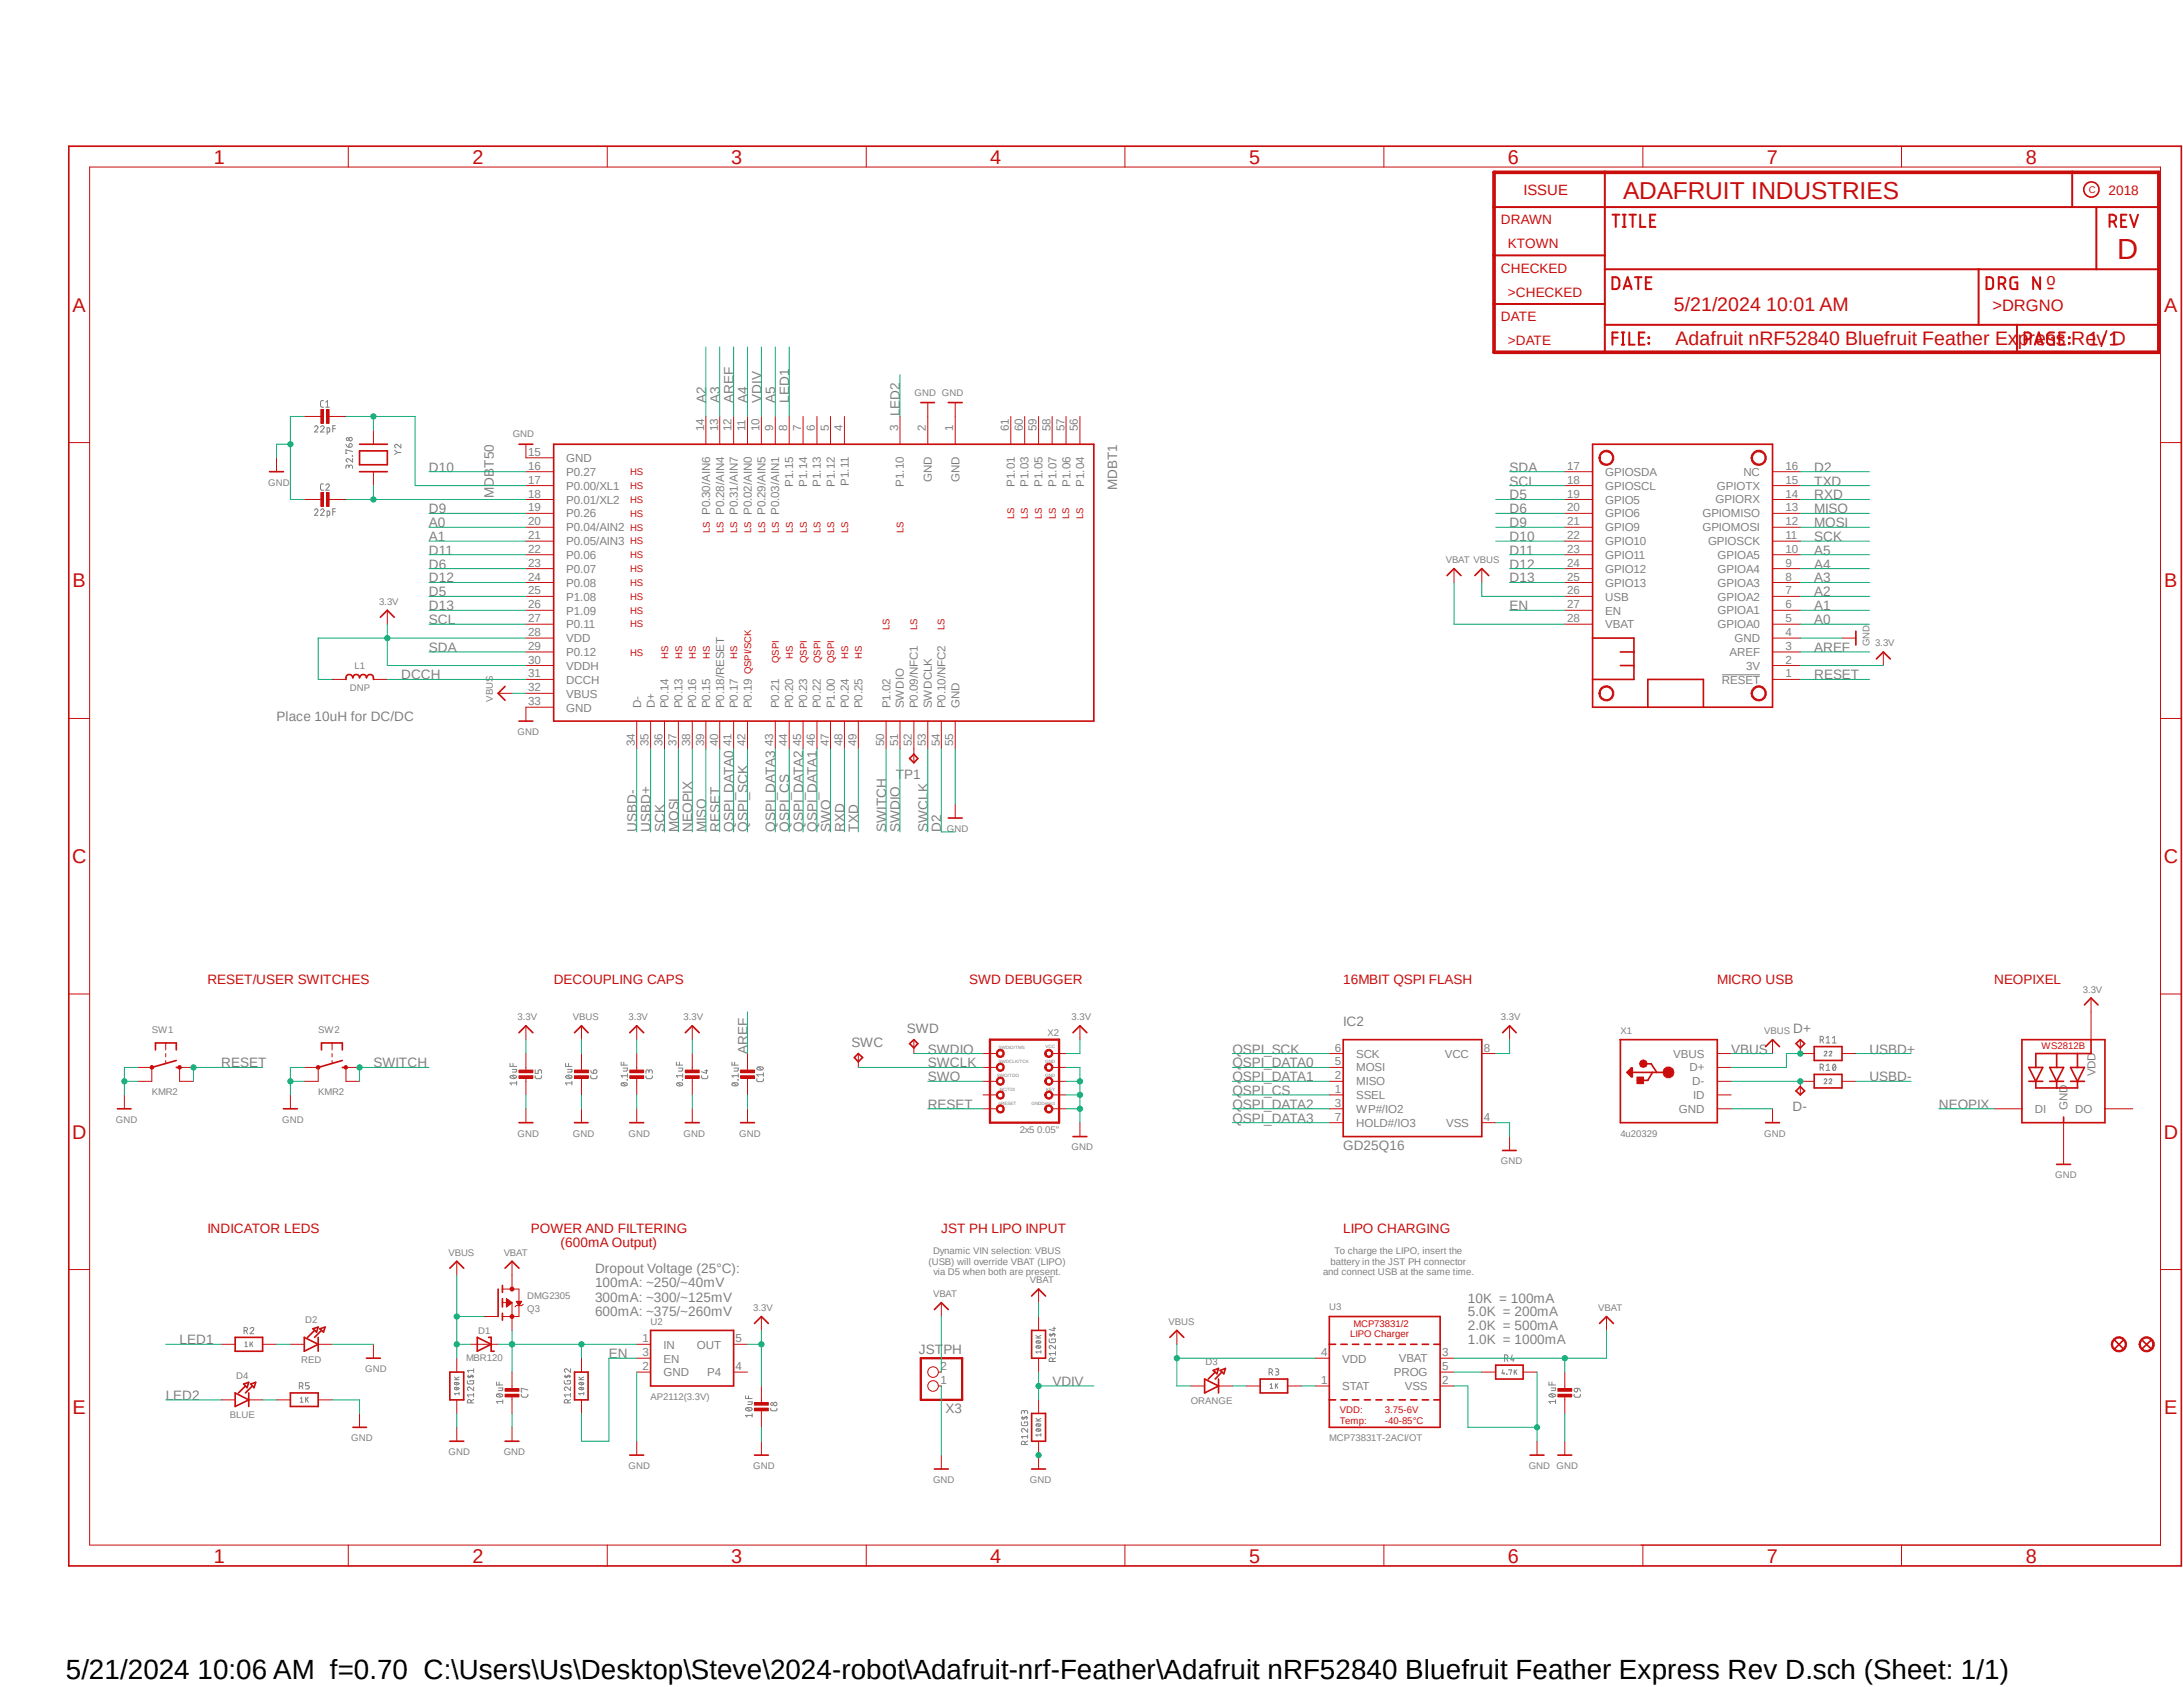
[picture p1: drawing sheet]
<svg xmlns="http://www.w3.org/2000/svg" width="279mm" height="216mm" viewBox="0 0 279 216" stroke-linecap="round" stroke-linejoin="round" font-family="sans-serif">
<defs><g id="words">
<text font-size="3.7" fill="#c90d0c" x="271" y="33.1">D</text>
<text font-size="3.6" x="8.4" y="214.9">5/21/2024 10:06 AM f=0.70 C:\Users\Us\Desktop\Steve\2024-robot\Adafruit-nrf-Feather\Adafruit nRF52840 Bluefruit Feather Express Rev D.sch (Sheet: 1/1)</text>
<text font-size="3.1" fill="#c90d0c" x="207.7" y="25.5">ADAFRUIT INDUSTRIES</text>
<g font-size="2.5" fill="#c90d0c">
<text x="27.3" y="21">1</text>
<text x="60.5" y="21">2</text>
<text x="93.6" y="21">3</text>
<text x="126.7" y="21">4</text>
<text x="159.9" y="21">5</text>
<text x="193" y="21">6</text>
<text x="226.1" y="21">7</text>
<text x="259.3" y="21">8</text>
<text x="9.3" y="39.9">A</text>
<text x="214.3" y="39.8">5/21/2024 10:01 AM</text>
<text x="277" y="39.9">A</text>
<text x="214.5" y="44.2">Adafruit nRF52840 Bluefruit Feather Express Rev D</text>
<text x="9.3" y="75.2">B</text>
<text x="277" y="75.2">B</text>
<text x="9.2" y="110.4">C</text>
<text x="276.9" y="110.4">C</text>
<text x="9.2" y="145.7">D</text>
<text x="276.9" y="145.7">D</text>
<text x="9.3" y="181">E</text>
<text x="277" y="181">E</text>
<text x="27.3" y="200">1</text>
<text x="60.5" y="200">2</text>
<text x="93.6" y="200">3</text>
<text x="126.7" y="200">4</text>
<text x="159.9" y="200">5</text>
<text x="193" y="200">6</text>
<text x="226.1" y="200">7</text>
<text x="259.3" y="200">8</text>
</g>
<g font-size="2.1" fill="#c90d0c">
<text x="255" y="39.8">&gt;DRGNO</text>
<text x="261.9" y="36.4">o</text>
</g>
<text font-size="1.9" fill="#c90d0c" x="195" y="24.9">ISSUE</text>
<g font-size="1.7" fill="#c90d0c">
<text x="192.1" y="28.7">DRAWN</text>
<text x="269.9" y="24.9">2018</text>
<text x="192.1" y="34.9">CHECKED</text>
<text x="193" y="31.8">KTOWN</text>
<text x="192.1" y="41.1">DATE</text>
<text x="193" y="38">&gt;CHECKED</text>
<text x="193" y="44.2">&gt;DATE</text>
<text x="26.5" y="125.9">RESET/USER SWITCHES</text>
<text x="70.9" y="125.9">DECOUPLING CAPS</text>
<text x="124" y="125.9">SWD DEBUGGER</text>
<text x="171.9" y="125.9">16MBIT QSPI FLASH</text>
<text x="219.8" y="125.9">MICRO USB</text>
<text x="255.2" y="125.9">NEOPIXEL</text>
<text x="26.5" y="157.9">INDICATOR LEDS</text>
<text x="67.9" y="157.8">POWER AND FILTERING</text>
<text x="71.8" y="159.6">(600mA Output)</text>
<text x="120.5" y="157.9">JST PH LIPO INPUT</text>
<text x="171.9" y="157.9">LIPO CHARGING</text>
</g>
<g font-size="1.7" fill="#808080">
<text x="90.4" y="51.5" transform="rotate(-90 90.4 51.5)">A2</text>
<text x="92.1" y="51.5" transform="rotate(-90 92.1 51.5)">A3</text>
<text x="93.9" y="51.5" transform="rotate(-90 93.9 51.5)">AREF</text>
<text x="95.7" y="51.5" transform="rotate(-90 95.7 51.5)">A4</text>
<text x="97.4" y="51.5" transform="rotate(-90 97.4 51.5)">VDIV</text>
<text x="99.2" y="51.5" transform="rotate(-90 99.2 51.5)">A5</text>
<text x="101" y="51.5" transform="rotate(-90 101 51.5)">LED1</text>
<text x="115.2" y="53.3" transform="rotate(-90 115.2 53.3)">LED2</text>
<text x="54.9" y="65.7">D9</text>
<text x="54.9" y="60.4">D10</text>
<text x="63.2" y="63.7" transform="rotate(-90 63.2 63.7)">MDBT50</text>
<text x="143" y="62.7" transform="rotate(-90 143 62.7)">MDBT1</text>
<text x="193.2" y="60.4">SDA</text>
<text x="193.2" y="62.1">SCL</text>
<text x="193.2" y="63.9">D5</text>
<text x="193.2" y="65.7">D6</text>
<text x="232.2" y="62.1">TXD</text>
<text x="232.2" y="63.9">RXD</text>
<text x="232.2" y="65.7">MISO</text>
<text x="232.2" y="60.4">D2</text>
<text x="54.9" y="67.5">A0</text>
<text x="54.9" y="69.3">A1</text>
<text x="54.9" y="71">D11</text>
<text x="193.2" y="67.5">D9</text>
<text x="193.2" y="69.3">D10</text>
<text x="193.2" y="71">D11</text>
<text x="232.2" y="71">A5</text>
<text x="232.2" y="69.3">SCK</text>
<text x="232.2" y="67.5">MOSI</text>
<text x="54.9" y="76.3">D5</text>
<text x="54.9" y="72.8">D6</text>
<text x="54.9" y="74.5">D12</text>
<text x="193.2" y="74.5">D13</text>
<text x="193.2" y="72.8">D12</text>
<text x="232.2" y="76.3">A2</text>
<text x="232.2" y="74.5">A3</text>
<text x="232.2" y="72.8">A4</text>
<text x="54.9" y="83.4">SDA</text>
<text x="54.9" y="79.9">SCL</text>
<text x="54.9" y="78.1">D13</text>
<text x="193.2" y="78.1">EN</text>
<text x="232.2" y="83.4">AREF</text>
<text x="232.2" y="79.9">A0</text>
<text x="232.2" y="78.1">A1</text>
<text x="51.3" y="87">DCCH</text>
<text x="232.2" y="87">RESET</text>
<text x="35.4" y="92.3">Place 10uH for DC/DC</text>
<text x="114.6" y="99.7">TP1</text>
<text x="81.5" y="106.5" transform="rotate(-90 81.5 106.5)">USBD-</text>
<text x="83.3" y="106.5" transform="rotate(-90 83.3 106.5)">USBD+</text>
<text x="85" y="106.5" transform="rotate(-90 85 106.5)">SCK</text>
<text x="86.8" y="106.5" transform="rotate(-90 86.8 106.5)">MOSI</text>
<text x="88.6" y="106.5" transform="rotate(-90 88.6 106.5)">NEOPIX</text>
<text x="90.4" y="106.5" transform="rotate(-90 90.4 106.5)">MISO</text>
<text x="92.1" y="106.5" transform="rotate(-90 92.1 106.5)">RESET</text>
<text x="93.9" y="106.5" transform="rotate(-90 93.9 106.5)">QSPI_DATA0</text>
<text x="95.7" y="106.5" transform="rotate(-90 95.7 106.5)">QSPI_SCK</text>
<text x="99.2" y="106.5" transform="rotate(-90 99.2 106.5)">QSPI_DATA3</text>
<text x="101" y="106.5" transform="rotate(-90 101 106.5)">QSPI_CS</text>
<text x="102.8" y="106.5" transform="rotate(-90 102.8 106.5)">QSPI_DATA2</text>
<text x="104.6" y="106.5" transform="rotate(-90 104.6 106.5)">QSPI_DATA1</text>
<text x="106.3" y="106.5" transform="rotate(-90 106.3 106.5)">SWO</text>
<text x="108.1" y="106.5" transform="rotate(-90 108.1 106.5)">RXD</text>
<text x="109.9" y="106.5" transform="rotate(-90 109.9 106.5)">TXD</text>
<text x="113.4" y="106.5" transform="rotate(-90 113.4 106.5)">SWITCH</text>
<text x="115.2" y="106.5" transform="rotate(-90 115.2 106.5)">SWDIO</text>
<text x="118.7" y="106.5" transform="rotate(-90 118.7 106.5)">SWCLK</text>
<text x="120.5" y="106.5" transform="rotate(-90 120.5 106.5)">D2</text>
<text x="171.9" y="131.3">IC2</text>
<text x="28.3" y="136.6">RESET</text>
<text x="47.8" y="136.6">SWITCH</text>
<text x="95.7" y="134.8" transform="rotate(-90 95.7 134.8)">AREF</text>
<text x="109" y="133.9">SWC</text>
<text x="116.1" y="132.2">SWD</text>
<text x="118.7" y="134.8">SWDIO</text>
<text x="118.7" y="136.6">SWCLK</text>
<text x="157.7" y="134.8">QSPI_SCK</text>
<text x="157.7" y="136.6">QSPI_DATA0</text>
<text x="221.6" y="134.8">VBUS</text>
<text x="229.5" y="132.2">D+</text>
<text x="239.3" y="134.8">USBD+</text>
<text x="118.7" y="138.4">SWO</text>
<text x="118.7" y="141.9">RESET</text>
<text x="157.7" y="138.4">QSPI_DATA1</text>
<text x="157.7" y="141.9">QSPI_DATA2</text>
<text x="157.7" y="143.7">QSPI_DATA3</text>
<text x="157.7" y="140.1">QSPI_CS</text>
<text x="229.4" y="142.2">D-</text>
<text x="239.3" y="138.4">USBD-</text>
<text x="248.2" y="141.9">NEOPIX</text>
<text x="171.9" y="147.2">GD25Q16</text>
<text x="76.2" y="162.9">Dropout Voltage (25°C):</text>
<text x="76.2" y="164.8">100mA: ~250/~40mV</text>
<text x="76.2" y="166.6">300mA: ~300/~125mV</text>
<text x="187.9" y="166.7">10K = 100mA</text>
<text x="23" y="172">LED1</text>
<text x="76.2" y="168.5">600mA: ~375/~260mV</text>
<text x="77.9" y="173.8">EN</text>
<text x="117.6" y="173.3">JSTPH</text>
<text x="187.9" y="168.5">5.0K = 200mA</text>
<text x="187.9" y="170.3">2.0K = 500mA</text>
<text x="187.9" y="172">1.0K = 1000mA</text>
<text x="21.2" y="179.2">LED2</text>
<text x="134.7" y="177.4">VDIV</text>
<text x="121" y="180.8">X3</text>
</g>
<g font-size="1.5" fill="#808080">
<text x="67.6" y="58.4">15</text>
<text x="72.5" y="59.1">GND</text>
<text x="90.1" y="55.2" transform="rotate(-90 90.1 55.2)">14</text>
<text x="91.9" y="55.2" transform="rotate(-90 91.9 55.2)">13</text>
<text x="93.6" y="55.2" transform="rotate(-90 93.6 55.2)">12</text>
<text x="95.4" y="55.2" transform="rotate(-90 95.4 55.2)">11</text>
<text x="97.2" y="55.2" transform="rotate(-90 97.2 55.2)">10</text>
<text x="99" y="55.2" transform="rotate(-90 99 55.2)">9</text>
<text x="100.8" y="55.2" transform="rotate(-90 100.8 55.2)">8</text>
<text x="102.5" y="55.2" transform="rotate(-90 102.5 55.2)">7</text>
<text x="104.3" y="55.2" transform="rotate(-90 104.3 55.2)">6</text>
<text x="106.1" y="55.2" transform="rotate(-90 106.1 55.2)">5</text>
<text x="107.8" y="55.2" transform="rotate(-90 107.8 55.2)">4</text>
<text x="114.9" y="55.2" transform="rotate(-90 114.9 55.2)">3</text>
<text x="118.5" y="55.2" transform="rotate(-90 118.5 55.2)">2</text>
<text x="122" y="55.2" transform="rotate(-90 122 55.2)">1</text>
<text x="129.1" y="55.2" transform="rotate(-90 129.1 55.2)">61</text>
<text x="130.9" y="55.2" transform="rotate(-90 130.9 55.2)">60</text>
<text x="132.7" y="55.2" transform="rotate(-90 132.7 55.2)">59</text>
<text x="134.5" y="55.2" transform="rotate(-90 134.5 55.2)">58</text>
<text x="136.2" y="55.2" transform="rotate(-90 136.2 55.2)">57</text>
<text x="138" y="55.2" transform="rotate(-90 138 55.2)">56</text>
<text x="67.6" y="65.4">19</text>
<text x="67.6" y="60.1">16</text>
<text x="67.6" y="61.9">17</text>
<text x="67.6" y="63.7">18</text>
<text x="72.5" y="60.9">P0.27</text>
<text x="72.5" y="62.7">P0.00/XL1</text>
<text x="72.5" y="64.5">P0.01/XL2</text>
<text x="90.9" y="65.9" transform="rotate(-90 90.9 65.9)">P0.30/AIN6</text>
<text x="92.7" y="65.9" transform="rotate(-90 92.7 65.9)">P0.28/AIN4</text>
<text x="94.4" y="65.9" transform="rotate(-90 94.4 65.9)">P0.31/AIN7</text>
<text x="96.2" y="65.9" transform="rotate(-90 96.2 65.9)">P0.02/AIN0</text>
<text x="98" y="65.9" transform="rotate(-90 98 65.9)">P0.29/AIN5</text>
<text x="99.7" y="65.9" transform="rotate(-90 99.7 65.9)">P0.03/AIN1</text>
<text x="101.5" y="62.3" transform="rotate(-90 101.5 62.3)">P1.15</text>
<text x="103.3" y="62.3" transform="rotate(-90 103.3 62.3)">P1.14</text>
<text x="105.1" y="62.3" transform="rotate(-90 105.1 62.3)">P1.13</text>
<text x="106.9" y="62.3" transform="rotate(-90 106.9 62.3)">P1.12</text>
<text x="108.6" y="62.1" transform="rotate(-90 108.6 62.1)">P1.11</text>
<text x="115.7" y="62.3" transform="rotate(-90 115.7 62.3)">P1.10</text>
<text x="119.3" y="61.7" transform="rotate(-90 119.3 61.7)">GND</text>
<text x="122.8" y="61.7" transform="rotate(-90 122.8 61.7)">GND</text>
<text x="129.9" y="62.3" transform="rotate(-90 129.9 62.3)">P1.01</text>
<text x="131.7" y="62.3" transform="rotate(-90 131.7 62.3)">P1.03</text>
<text x="133.4" y="62.3" transform="rotate(-90 133.4 62.3)">P1.05</text>
<text x="135.2" y="62.3" transform="rotate(-90 135.2 62.3)">P1.07</text>
<text x="137" y="62.3" transform="rotate(-90 137 62.3)">P1.06</text>
<text x="138.8" y="62.3" transform="rotate(-90 138.8 62.3)">P1.04</text>
<text x="200.6" y="60.1">17</text>
<text x="200.6" y="61.9">18</text>
<text x="200.6" y="63.7">19</text>
<text x="200.6" y="65.4">20</text>
<text x="205.4" y="60.9">GPIOSDA</text>
<text x="205.4" y="62.7">GPIOSCL</text>
<text x="205.4" y="64.5">GPIO5</text>
<text x="219.6" y="64.4">GPIORX</text>
<text x="219.8" y="62.7">GPIOTX</text>
<text x="223.1" y="60.9">NC</text>
<text x="228.5" y="65.4">13</text>
<text x="228.5" y="63.7">14</text>
<text x="228.5" y="61.9">15</text>
<text x="228.5" y="60.1">16</text>
<text x="67.6" y="67.2">20</text>
<text x="67.6" y="69">21</text>
<text x="67.6" y="70.8">22</text>
<text x="72.5" y="66.2">P0.26</text>
<text x="72.5" y="68">P0.04/AIN2</text>
<text x="72.5" y="69.8">P0.05/AIN3</text>
<text x="72.5" y="71.5">P0.06</text>
<text x="200.6" y="67.2">21</text>
<text x="200.6" y="69">22</text>
<text x="200.6" y="70.8">23</text>
<text x="205.4" y="68">GPIO9</text>
<text x="205.4" y="66.2">GPIO6</text>
<text x="205.4" y="69.8">GPIO10</text>
<text x="205.4" y="71.5">GPIO11</text>
<text x="217.9" y="68">GPIOMOSI</text>
<text x="217.9" y="66.2">GPIOMISO</text>
<text x="218.6" y="69.8">GPIOSCK</text>
<text x="219.8" y="71.5">GPIOA5</text>
<text x="228.5" y="70.8">10</text>
<text x="228.5" y="69">11</text>
<text x="228.5" y="67.2">12</text>
<text x="67.6" y="72.6">23</text>
<text x="67.6" y="74.3">24</text>
<text x="67.6" y="77.9">26</text>
<text x="67.6" y="76.1">25</text>
<text x="72.5" y="73.3">P0.07</text>
<text x="72.5" y="75.1">P0.08</text>
<text x="72.5" y="76.9">P1.08</text>
<text x="200.6" y="72.6">24</text>
<text x="200.6" y="74.3">25</text>
<text x="200.6" y="77.9">27</text>
<text x="200.6" y="76.1">26</text>
<text x="205.4" y="73.3">GPIO12</text>
<text x="205.4" y="75.1">GPIO13</text>
<text x="205.4" y="76.9">USB</text>
<text x="219.8" y="76.9">GPIOA2</text>
<text x="219.8" y="75.1">GPIOA3</text>
<text x="219.8" y="73.3">GPIOA4</text>
<text x="228.5" y="77.9">6</text>
<text x="228.5" y="76.1">7</text>
<text x="228.5" y="74.3">8</text>
<text x="228.5" y="72.6">9</text>
<text x="67.6" y="81.4">28</text>
<text x="67.6" y="79.6">27</text>
<text x="67.6" y="83.2">29</text>
<text x="72.5" y="82.2">VDD</text>
<text x="72.5" y="78.7">P1.09</text>
<text x="72.5" y="80.4">P0.11</text>
<text x="72.5" y="83.9">P0.12</text>
<text x="200.6" y="79.6">28</text>
<text x="205.4" y="78.7">EN</text>
<text x="205.4" y="80.4">VBAT</text>
<text x="219.8" y="80.4">GPIOA0</text>
<text x="219.8" y="78.6">GPIOA1</text>
<text x="221.4" y="83.9">AREF</text>
<text x="222" y="82.2">GND</text>
<text x="228.5" y="83.2">3</text>
<text x="228.5" y="81.4">4</text>
<text x="228.5" y="79.6">5</text>
<text x="67.6" y="85">30</text>
<text x="67.6" y="86.7">31</text>
<text x="67.6" y="88.5">32</text>
<text x="72.5" y="85.7">VDDH</text>
<text x="72.5" y="87.5">DCCH</text>
<text x="72.5" y="89.3">VBUS</text>
<text x="220.4" y="87.5">RESET</text>
<text x="223.5" y="85.7">3V</text>
<text x="228.5" y="86.7">1</text>
<text x="228.5" y="85">2</text>
<text x="67.6" y="90.3">33</text>
<text x="72.5" y="91.1">GND</text>
<text x="81.2" y="95.5" transform="rotate(-90 81.2 95.5)">34</text>
<text x="82" y="90.6" transform="rotate(-90 82 90.6)">D-</text>
<text x="83" y="95.5" transform="rotate(-90 83 95.5)">35</text>
<text x="83.8" y="90.6" transform="rotate(-90 83.8 90.6)">D+</text>
<text x="84.8" y="95.5" transform="rotate(-90 84.8 95.5)">36</text>
<text x="85.6" y="90.6" transform="rotate(-90 85.6 90.6)">P0.14</text>
<text x="86.6" y="95.5" transform="rotate(-90 86.6 95.5)">37</text>
<text x="87.3" y="90.6" transform="rotate(-90 87.3 90.6)">P0.13</text>
<text x="88.4" y="95.5" transform="rotate(-90 88.4 95.5)">38</text>
<text x="89.1" y="90.6" transform="rotate(-90 89.1 90.6)">P0.16</text>
<text x="90.1" y="95.5" transform="rotate(-90 90.1 95.5)">39</text>
<text x="90.9" y="90.6" transform="rotate(-90 90.9 90.6)">P0.15</text>
<text x="91.9" y="95.5" transform="rotate(-90 91.9 95.5)">40</text>
<text x="92.7" y="90.6" transform="rotate(-90 92.7 90.6)">P0.18/RESET</text>
<text x="93.6" y="95.5" transform="rotate(-90 93.6 95.5)">41</text>
<text x="94.4" y="90.6" transform="rotate(-90 94.4 90.6)">P0.17</text>
<text x="95.4" y="95.5" transform="rotate(-90 95.4 95.5)">42</text>
<text x="96.2" y="90.6" transform="rotate(-90 96.2 90.6)">P0.19</text>
<text x="99" y="95.5" transform="rotate(-90 99 95.5)">43</text>
<text x="99.7" y="90.6" transform="rotate(-90 99.7 90.6)">P0.21</text>
<text x="100.8" y="95.5" transform="rotate(-90 100.8 95.5)">44</text>
<text x="101.5" y="90.6" transform="rotate(-90 101.5 90.6)">P0.20</text>
<text x="102.5" y="95.5" transform="rotate(-90 102.5 95.5)">45</text>
<text x="103.3" y="90.6" transform="rotate(-90 103.3 90.6)">P0.23</text>
<text x="104.3" y="95.5" transform="rotate(-90 104.3 95.5)">46</text>
<text x="105.1" y="90.6" transform="rotate(-90 105.1 90.6)">P0.22</text>
<text x="106.1" y="95.5" transform="rotate(-90 106.1 95.5)">47</text>
<text x="106.9" y="90.6" transform="rotate(-90 106.9 90.6)">P1.00</text>
<text x="107.8" y="95.5" transform="rotate(-90 107.8 95.5)">48</text>
<text x="108.6" y="90.6" transform="rotate(-90 108.6 90.6)">P0.24</text>
<text x="109.6" y="95.5" transform="rotate(-90 109.6 95.5)">49</text>
<text x="110.4" y="90.6" transform="rotate(-90 110.4 90.6)">P0.25</text>
<text x="113.2" y="95.5" transform="rotate(-90 113.2 95.5)">50</text>
<text x="114" y="90.6" transform="rotate(-90 114 90.6)">P1.02</text>
<text x="114.9" y="95.5" transform="rotate(-90 114.9 95.5)">51</text>
<text x="115.7" y="90.6" transform="rotate(-90 115.7 90.6)">SWDIO</text>
<text x="116.7" y="95.5" transform="rotate(-90 116.7 95.5)">52</text>
<text x="117.5" y="90.6" transform="rotate(-90 117.5 90.6)">P0.09/NFC1</text>
<text x="118.5" y="95.5" transform="rotate(-90 118.5 95.5)">53</text>
<text x="119.3" y="90.6" transform="rotate(-90 119.3 90.6)">SWDCLK</text>
<text x="120.3" y="95.5" transform="rotate(-90 120.3 95.5)">54</text>
<text x="121" y="90.6" transform="rotate(-90 121 90.6)">P0.10/NFC2</text>
<text x="122" y="95.5" transform="rotate(-90 122 95.5)">55</text>
<text x="122.8" y="90.6" transform="rotate(-90 122.8 90.6)">GND</text>
<text x="170.9" y="134.6">6</text>
<text x="170.9" y="136.4">5</text>
<text x="173.6" y="135.3">SCK</text>
<text x="173.6" y="137.1">MOSI</text>
<text x="184.9" y="135.3">VCC</text>
<text x="189.9" y="134.6">8</text>
<text x="214.2" y="135.3">VBUS</text>
<text x="216.2" y="137.1">D+</text>
<text x="268.2" y="137.8" transform="rotate(-90 268.2 137.8)">VDD</text>
<text x="170.9" y="138.1">2</text>
<text x="170.9" y="139.9">1</text>
<text x="170.9" y="141.6">3</text>
<text x="170.9" y="143.4">7</text>
<text x="173.6" y="138.9">MISO</text>
<text x="173.6" y="140.7">SSEL</text>
<text x="173.6" y="142.5">WP#/IO2</text>
<text x="189.9" y="143.4">4</text>
<text x="214.9" y="142.5">GND</text>
<text x="216.6" y="138.9">D-</text>
<text x="216.7" y="140.7">ID</text>
<text x="260.4" y="142.5">DI</text>
<text x="264.6" y="142.1" transform="rotate(-90 264.6 142.1)">GND</text>
<text x="265.6" y="142.5">DO</text>
<text x="173.6" y="144.2">HOLD#/IO3</text>
<text x="185.1" y="144.2">VSS</text>
<text x="82.2" y="171.8">1</text>
<text x="82.2" y="173.6">3</text>
<text x="84.9" y="172.6">IN</text>
<text x="89.2" y="172.6">OUT</text>
<text x="94.2" y="171.8">5</text>
<text x="169.1" y="173.6">4</text>
<text x="184.6" y="173.6">3</text>
<text x="82.2" y="175.3">2</text>
<text x="84.9" y="174.4">EN</text>
<text x="84.9" y="176.1">GND</text>
<text x="90.5" y="176.1">P4</text>
<text x="94.2" y="175.3">4</text>
<text x="120.4" y="177.1">1</text>
<text x="120.4" y="175.3">2</text>
<text x="169.1" y="177.1">1</text>
<text x="171.8" y="174.4">VDD</text>
<text x="171.8" y="177.9">STAT</text>
<text x="178.4" y="176.1">PROG</text>
<text x="179" y="174.3">VBAT</text>
<text x="179.8" y="177.9">VSS</text>
<text x="184.6" y="175.3">5</text>
<text x="184.6" y="177.1">2</text>
</g>
<g font-size="1.2" fill="#c90d0c">
<text x="267.3" y="24.7">C</text>
<text x="80.6" y="62.6">HS</text>
<text x="80.6" y="64.3">HS</text>
<text x="80.6" y="60.8">HS</text>
<text x="80.6" y="66.1">HS</text>
<text x="80.6" y="67.9">HS</text>
<text x="80.6" y="69.7">HS</text>
<text x="80.6" y="71.5">HS</text>
<text x="90.8" y="68.2" transform="rotate(-90 90.8 68.2)">LS</text>
<text x="92.6" y="68.2" transform="rotate(-90 92.6 68.2)">LS</text>
<text x="94.4" y="68.2" transform="rotate(-90 94.4 68.2)">LS</text>
<text x="96.1" y="68.2" transform="rotate(-90 96.1 68.2)">LS</text>
<text x="97.9" y="68.2" transform="rotate(-90 97.9 68.2)">LS</text>
<text x="99.7" y="68.2" transform="rotate(-90 99.7 68.2)">LS</text>
<text x="101.5" y="68.2" transform="rotate(-90 101.5 68.2)">LS</text>
<text x="103.2" y="68.2" transform="rotate(-90 103.2 68.2)">LS</text>
<text x="105" y="68.2" transform="rotate(-90 105 68.2)">LS</text>
<text x="106.8" y="68.2" transform="rotate(-90 106.8 68.2)">LS</text>
<text x="108.5" y="68.2" transform="rotate(-90 108.5 68.2)">LS</text>
<text x="115.7" y="68.2" transform="rotate(-90 115.7 68.2)">LS</text>
<text x="129.8" y="66.4" transform="rotate(-90 129.8 66.4)">LS</text>
<text x="131.6" y="66.4" transform="rotate(-90 131.6 66.4)">LS</text>
<text x="133.3" y="66.4" transform="rotate(-90 133.3 66.4)">LS</text>
<text x="135.1" y="66.4" transform="rotate(-90 135.1 66.4)">LS</text>
<text x="136.9" y="66.4" transform="rotate(-90 136.9 66.4)">LS</text>
<text x="138.6" y="66.4" transform="rotate(-90 138.6 66.4)">LS</text>
<text x="80.6" y="75">HS</text>
<text x="80.6" y="73.2">HS</text>
<text x="80.6" y="76.7">HS</text>
<text x="80.6" y="78.5">HS</text>
<text x="80.6" y="80.3">HS</text>
<text x="80.6" y="83.9">HS</text>
<text x="113.8" y="80.6" transform="rotate(-90 113.8 80.6)">LS</text>
<text x="117.4" y="80.6" transform="rotate(-90 117.4 80.6)">LS</text>
<text x="120.9" y="80.6" transform="rotate(-90 120.9 80.6)">LS</text>
<text x="85.5" y="84.3" transform="rotate(-90 85.5 84.3)">HS</text>
<text x="87.3" y="84.3" transform="rotate(-90 87.3 84.3)">HS</text>
<text x="89.1" y="84.3" transform="rotate(-90 89.1 84.3)">HS</text>
<text x="90.8" y="84.3" transform="rotate(-90 90.8 84.3)">HS</text>
<text x="94.4" y="84.3" transform="rotate(-90 94.4 84.3)">HS</text>
<text x="96.1" y="86.3" transform="rotate(-90 96.1 86.3)">QSPI/SCK</text>
<text x="99.7" y="84.9" transform="rotate(-90 99.7 84.9)">QSPI</text>
<text x="101.5" y="84.3" transform="rotate(-90 101.5 84.3)">HS</text>
<text x="103.2" y="84.9" transform="rotate(-90 103.2 84.9)">QSPI</text>
<text x="105" y="84.9" transform="rotate(-90 105 84.9)">QSPI</text>
<text x="106.8" y="84.9" transform="rotate(-90 106.8 84.9)">QSPI</text>
<text x="108.5" y="84.3" transform="rotate(-90 108.5 84.3)">HS</text>
<text x="110.3" y="84.3" transform="rotate(-90 110.3 84.3)">HS</text>
<text x="261.3" y="134.3">WS2812B</text>
<text x="172.8" y="171.2">LIPO Charger</text>
<text x="173.2" y="169.8">MCP73831/2</text>
<text x="171.5" y="182.2">Temp:</text>
<text x="171.5" y="180.9">VDD:</text>
<text x="177.2" y="182.2">-40-85°C</text>
<text x="177.2" y="180.9">3.75-6V</text>
</g>
<g font-size="1.2" fill="#808080">
<text x="117.1" y="50.6">GND GND</text>
<text x="65.6" y="56">GND</text>
<text x="34.3" y="62.1">GND</text>
<text x="48.5" y="77.4">3.3V</text>
<text x="185" y="72.1">VBAT VBUS</text>
<text x="239.3" y="82.7" transform="rotate(-90 239.3 82.7)">GND</text>
<text x="240" y="82.7">3.3V</text>
<text x="44.8" y="88.5">DNP</text>
<text x="45.4" y="85.6">L1</text>
<text x="63.1" y="89.8" transform="rotate(-90 63.1 89.8)">VBUS</text>
<text x="66.3" y="94.1">GND</text>
<text x="121.2" y="106.5">GND</text>
<text x="66.3" y="130.6">3.3V</text>
<text x="73.3" y="130.6">VBUS</text>
<text x="80.4" y="130.6">3.3V</text>
<text x="87.5" y="130.6">3.3V</text>
<text x="137.2" y="130.6">3.3V</text>
<text x="192.1" y="130.6">3.3V</text>
<text x="266.6" y="127">3.3V</text>
<text x="19.4" y="132.2">SW1</text>
<text x="40.7" y="132.2">SW2</text>
<text x="134.1" y="132.6">X2</text>
<text x="207.4" y="132.3">X1</text>
<text x="225.8" y="132.3">VBUS</text>
<text x="14.8" y="143.7">GND</text>
<text x="19.4" y="140.1">KMR2</text>
<text x="36.1" y="143.7">GND</text>
<text x="40.7" y="140.1">KMR2</text>
<text x="66.3" y="145.5">GND</text>
<text x="73.3" y="145.5">GND</text>
<text x="80.4" y="145.5">GND</text>
<text x="87.5" y="145.5">GND</text>
<text x="94.6" y="145.5">GND</text>
<text x="130.5" y="145">2x5 0.05&quot;</text>
<text x="137.2" y="147.2">GND</text>
<text x="192.1" y="149">GND</text>
<text x="207.4" y="145.5">4u20329</text>
<text x="225.8" y="145.5">GND</text>
<text x="263.1" y="150.8">GND</text>
<text x="57.4" y="160.7">VBUS</text>
<text x="64.5" y="160.7">VBAT</text>
<text x="118.8" y="161.8">(USB) will override VBAT (LIPO)</text>
<text x="119.4" y="160.5">Dynamic VIN selection: VBUS</text>
<text x="170.3" y="161.8">battery in the JST PH connector</text>
<text x="170.8" y="160.5">To charge the LIPO, insert the</text>
<text x="67.5" y="166.3">DMG2305</text>
<text x="67.5" y="167.9">Q3</text>
<text x="96.4" y="167.8">3.3V</text>
<text x="119.4" y="166">VBAT</text>
<text x="119.5" y="163.2">via D5 when both are present.</text>
<text x="131.8" y="164.3">VBAT</text>
<text x="169.3" y="163.2">and connect USB at the same time.</text>
<text x="170.1" y="167.6">U3</text>
<text x="204.6" y="167.8">VBAT</text>
<text x="39.1" y="169.4">D2</text>
<text x="61.2" y="170.7">D1</text>
<text x="83.3" y="169.5">U2</text>
<text x="149.6" y="169.5">VBUS</text>
<text x="30.2" y="176.4">D4</text>
<text x="38.6" y="174.4">RED</text>
<text x="46.7" y="175.6">GND</text>
<text x="59.6" y="174.2">MBR120</text>
<text x="83.3" y="179.2">AP2112(3.3V)</text>
<text x="152.4" y="179.7">ORANGE</text>
<text x="154.3" y="174.7">D3</text>
<text x="29.4" y="181.5">BLUE</text>
<text x="45" y="184.4">GND</text>
<text x="170.1" y="184.4">MCP73831T-2ACI/OT</text>
<text x="57.4" y="186.2">GND</text>
<text x="64.5" y="186.2">GND</text>
<text x="80.4" y="188">GND</text>
<text x="96.4" y="188">GND</text>
<text x="119.4" y="189.8">GND</text>
<text x="131.8" y="189.8">GND</text>
<text x="195.7" y="188">GND GND</text>
</g>
<g font-size=".6" fill="#808080">
<text x="127.6" y="137.8">SWO/TDO</text>
<text x="127.8" y="136.1">SWDCLK/TCK</text>
<text x="127.8" y="134.3">SWDIO/TMS</text>
<text x="133.8" y="136.1">GND</text>
<text x="133.8" y="137.8">GND</text>
<text x="133.8" y="134.1">VCC</text>
<text x="127.8" y="141.4">nRESET</text>
<text x="128" y="139.6">NC/TDI</text>
<text x="132" y="141.4">GNDDetect</text>
<text x="133.9" y="139.6">KEY</text>
</g>
</g></defs>
<path d="M8.4 18.5l271 182.3M279.4 18.5l-271 182.3" fill="none" stroke="#fff" stroke-width=".13"/>
<g fill="none" stroke="#808080" stroke-width=".13">
<path d="M40.3 54.7l.2-.2 .2 .1-.1 .3-.3 .4h.4M41 54.7l.3-.2 .1 .1 .1 .2-.5 .5h.5M41.4 51.3h-.2l-.2 .2 .1 .5 .3 .1M41.7 52.1h.5M41.7 51.5l.2-.2v.8M41.9 55.3l.3-.1v-.3l-.1-.2h-.2v.9M42.6 54.9h.3M42.9 54.5h-.3v.8M44.3 56.9l.1 .2 .3 .1M44.7 59.7v-.1l.3-.1 .1 .1v.3M44.7 59.9l-.1-.3-.2-.1-.1 .2v.2M44.7 56.8h.3l.1 .1-.1 .3h-.3z"/>
<path d="M45.1 58.3h.1M45.1 58.7v.4l-.4-.3-.3-.1-.1 .2 .2 .2M45.1 57.8l-.8-.2v.4h.1M50.5 57.6l.4 .3M50.9 57.9l-.4 .3M50.9 57.9h.4M51.3 56.9v.4l-.4-.4h-.3l-.1 .2 .2 .2M40.3 65.3l.2-.2 .2 .1-.1 .3-.3 .5h.4M41 65.3l.1-.1h.3l.1 .2-.5 .6h.5M41.4 61.9l-.3 .1-.1 .1 .1 .6h.3M41.7 62.1l.3-.2 .1 .1v.3l-.4 .4h.5M41.9 66l.3-.1v-.4l-.1-.1h-.2v.8"/>
<path d="M42.6 65.5h.3M42.9 65.1h-.3v.9M220.4 86.4h4.9M65.3 136.1v.4h.8M65.3 137.7a.57 .57 0 0 1 .8 .1v.1a.54 .54 0 0 1-.8-.1zM65.5 137.6l.4 .4M65.6 136.9h.5l-.1 .3h-.4M65.7 136.1v.4M66.1 138.6h-.8l.2 .3M66.1 138.4v.5M68.5 137.7v.3h.2h.5l.1-.3M68.5 136.9v.5h.4v-.4l.1-.1 .3 .1v.4"/>
<path d="M72.4 136.1v.4h.8M72.4 137.7a.64 .64 0 0 1 .8 0v.2a.54 .54 0 0 1-.8-.1zM72.6 137.6l.4 .4M72.6 136.9h.6v.3h-.6M72.8 136.1v.4M73.2 138.6h-.8l.2 .3M73.2 138.4v.5M75.6 137.7v.3h.2h.5l.1-.3M75.6 137l.2 .3 .1 .1M76 136.9h.3l.1 .2-.1 .2-.4 .1zM79.5 138.7a.57 .57 0 0 1 .8 .1v.1a.52 .52 0 0 1-.8-.1zM79.5 135.9v.4h.8"/>
<path d="M79.7 138.6l.4 .3M79.8 136.7h.5v.2l-.1 .2h-.4M79.8 135.9v.4M80.3 138.2h.1M80.3 137.4v.5M80.3 137.7h-.8l.2 .2M82.7 137.7v.3h.1h.6l.1-.3M83.1 137.1l.1-.2h.2l.1 .2v.3M83.1 137.3l-.1-.3-.2-.1-.1 .2v.3M86.6 135.9v.4h.8M86.6 138.7a.52 .52 0 0 1 .8 .1v.1a.57 .57 0 0 1-.8-.1zM86.7 138.6l.5 .3"/>
<path d="M86.8 136.7h.6l-.1 .3-.5 .1M87 135.9v.4M87.3 138.2h.1M87.4 137.7h-.8l.1 .2M87.4 137.4v.5M89.8 137.7v.3h.2h.5l.1-.3M90.2 137h.4M90.4 136.9v.5l-.6-.2M93.7 138.7a.57 .57 0 0 1 .8 .1l-.1 .1a.52 .52 0 0 1-.7-.1zM93.7 135.9v.4h.8M93.9 138.6l.4 .3M93.9 136.7h.6v.2l-.1 .2h-.5"/>
<path d="M94 135.9v.4M94.4 138.2h.1M94.5 137.7h-.8l.2 .2M94.5 137.4v.5M96.9 138v.4a.75 .75 0 0 0 .8-.1v-.3M96.9 136.7a.57 .57 0 0 1 .8 0v.1a.57 .57 0 0 1-.8-.1zM97.1 136.6l.4 .3M97.7 137.3v.5M97.7 137.5h-.8l.2 .3M233 136.7l.3-.1 .1-.1-.1-.3h-.3v.8M233 133.1h.3l.1-.2-.1-.2-.3-.1v.9M233.2 136.7l.2 .3"/>
<path d="M233.2 133.1l.2 .4M233.5 138.2l.2-.2 .1 .1v.2l-.3 .4h.3M233.5 134.7l.2-.2 .1 .1v.1l-.3 .4h.3M233.7 136.4l.3-.2v.8M233.7 132.8l.3-.2v.9M233.7 137h.5M233.7 133.5h.5M234.1 138.2l.2-.2 .1 .1v.2l-.3 .4h.3M234.1 134.7l.2-.2 .1 .1v.1l-.3 .4h.3M234.5 133.5h.5M234.5 132.8l.3-.2v.9M234.7 136.2h.2a.64 .64 0 0 1 0 .8h-.2a.64 .64 0 0 1 0-.8z"/>
<path d="M234.9 136.4l-.3 .4M31.2 170.3h.4l.1-.3-.5-.1v.8M31.4 171.9l.1-.2v.6M31.4 172.3h.3M31.5 170.3l.2 .4M32 170.1l.3-.2 .2 .1-.1 .2-.4 .5h.5M32 171.7v.6M32.2 172l.1 .3M32.3 171.7l-.3 .4M38.3 177.4h.4l.1-.2-.1-.2h-.4v.8M38.4 179l.2-.2v.7M38.4 179.5h.4"/>
<path d="M38.6 177.4l.2 .4M39.1 178.8v.7M39.2 179.1l.3 .4M39.5 178.8l-.4 .4M39.6 177h-.5v.3h.4l.1 .2-.1 .3h-.4M58.2 177.6l.3-.1 .2 .1 .1 .1-.3 .2-.3-.1zM58.2 176.6h.6M58.2 176.2l.3 .4M58.2 177h.5l.1 .1-.3 .1-.3-.1zM58.3 177.5l.3 .3M58.3 176.9l.3 .3M58.8 178.4h-.6l.1 .1"/>
<path d="M58.8 178.2v.3M58.8 176.2l-.4 .2M59.8 176.7l.1 .4h.6l.1-.1v-.3h-.4v.1M59.8 176.1h.8M59.9 176v.2l.1 .1h.2l.1-.3h.2v.3M60.3 179.5l-.1-.3-.1-.1-.2 .1-.1 .3h.8M60.6 177.5v.5l-.5-.5h-.2l-.1 .2 .2 .3M60.6 178.5h-.8l.2 .3M60.6 179.1l-.3 .2M60.6 175.2v.4M60.6 178.3v.5M60.6 175.4h-.8l.2 .2"/>
<path d="M63.5 178.5a.57 .57 0 0 1 .8 .1v.1a.63 .63 0 0 1-.8 0zM63.5 176.9v.3h.8M63.7 178.4l.5 .4M63.8 177.6h.5v.4h-.5M63.9 176.9v.3M64.3 179.4h-.8l.2 .2M64.3 179.2v.4M66.7 178.4v.2l.2 .2h.5l.2-.4M67.6 177.9l-.9-.2v.4h.1M72.2 176.7l.1 .4h.6l.1-.1v-.3h-.4v.1M72.2 176.1h.8M72.3 176v.3h.3a.28 .28 0 0 1 .3-.3v.1v.2"/>
<path d="M72.7 179.5l-.1-.3-.1-.1-.2 .1-.1 .3h.8M73 177.5v.5l-.4-.4-.3-.1-.1 .2 .2 .3M73 175.2v.4l-.5-.4h-.2l-.1 .2 .2 .2M73 179.1l-.3 .2M73 178.5h-.8l.2 .3M73 178.3v.5M74.1 176.6h.6M74.1 176.2l.4 .4M74.1 177.6l.3-.1 .2 .1 .1 .1-.3 .2-.2-.1zM74.2 177h.4l.1 .1-.3 .1-.3-.1zM74.3 177.5l.3 .3M74.3 176.9l.3 .3"/>
<path d="M74.7 178.4h-.6l.2 .1M74.7 178.2v.3M74.7 176.2l-.4 .2M95.4 178.6v.4h.9M95.7 179.4h.6l-.1 .3h-.5M95.8 178.6v.4M132.6 171.2h.6M132.6 170.9l.4 .3M132.6 171.7l.3-.1h.2l.1 .1-.1 .2h-.2h-.2zM132.7 172.3h.4l.1 .1-.1 .1h-.4l-.1-.1zM132.8 172.3l.3 .2M132.8 171.6l.3 .3"/>
<path d="M133.2 173h-.6l.2 .2M133.2 172.8v.4M133.2 170.9l-.4 .2M134.3 171.4v.4h.6l.2-.1v-.3h-.5v.1M134.3 170.8h.8M134.4 170.6v.4l.2-.1 .2-.3h.1a.24 .24 0 0 1 .1 .4M134.7 174.2v-.3l-.1-.1-.3 .1v.3h.8M134.7 170h.4M134.9 169.8v.5l-.6-.2M135.1 172.2v.4l-.5-.4h-.2l-.1 .2 .2 .2M135.1 173.8l-.4 .1M135.1 173.2h-.8l.2 .2"/>
<path d="M135.1 173v.4M162.4 175.6h.4l.1-.1-.1-.3h-.4v.8M162.6 177.2l.1-.1v.6M162.6 177.7h.3M162.7 175.6l.2 .4M163.2 175.2h.3l.2 .1-.1 .2-.3 .1M163.2 177.1v.6M163.4 177.3l.1 .4M163.4 175.6l.3 .1v.2l-.5 .1M163.5 177.1l-.3 .3M192.4 175.3l-.2 .5h.4M192.5 175.6v.3"/>
<path d="M192.6 173.9l.3-.1 .1-.1-.1-.3h-.3v.8M192.8 175.9h.1M192.8 173.9l.2 .3M193.1 175.3h.4l-.2 .6M193.5 173.4l-.1 .6h.4M193.7 173.9v.3M193.8 175.3v.6M193.9 175.5l.2 .4M194.1 175.3l-.3 .3M198.2 176.9v.3h.9M198.3 178.5a.57 .57 0 0 1 .8 .1v.1a.54 .54 0 0 1-.9-.1zM198.5 178.4l.4 .4"/>
<path d="M198.5 177.6h.6l-.1 .4h-.5M198.6 176.9v.3M199.1 179.4h-.9l.3 .2M199.1 179.2v.4M201.5 178.4v.3l.1 .1h.6l.1-.4M201.5 177.7h.4l-.1 .4h-.3v-.1zM201.9 177.7l.3 .1 .1 .3M95.5 180.3a.57 .57 0 0 1 .8 0l-.1 .2a.54 .54 0 0 1-.8-.2zM95.6 180.2l.5 .4M96.3 181.1h-.9l.2 .3M96.3 180.9v.5M98.6 180.2l.1 .3 .1 .1h.6v-.4"/>
<path d="M130.7 182l.1 .4 .6 .1 .1-.1v-.4h-.4v.2M130.7 181.4h.8M130.9 181.3a.24 .24 0 0 0 0 .4l.5-.4v.1v.3M131.1 180.7l.1-.2h.2l.1 .4M131.1 180.8v-.2l-.2-.1-.2 .2v.2M131.2 184.9l-.1-.4-.1-.1-.2 .1-.1 .4h.8M131.5 182.8v.5l-.4-.4-.3-.1-.1 .2 .2 .3M131.5 184.4l-.3 .2M131.5 183.9h-.8l.2 .2M131.5 183.6v.5M132.6 181.9h.6M132.6 181.5l.4 .4"/>
<path d="M132.7 182.9h.4l.1 .1-.1 .1h-.4l-.1-.1zM132.7 182.2h.4l.1 .2-.1 .1h-.4l-.1-.1zM132.8 182.9l.3 .2M132.8 182.2l.3 .3M133.2 183.5v.3M133.2 183.6h-.6l.2 .2M133.2 181.5l-.4 .2"/>
<circle cx="44.5" cy="56.2" r=".18"/>
<circle cx="44.9" cy="56.2" r=".23"/>
<circle cx="98.8" cy="179.7" r=".19"/>
<circle cx="99.2" cy="179.7" r=".23"/>
</g>
<path d="M203.8 81.7v-24.8h23.1v33.6h-23.1" fill="none" stroke="#c90d0c" stroke-width=".21"/>
<g fill="none" stroke="#c90d0c" stroke-width=".13">
<path d="M200.3 62.1h3.5M200.3 60.4h3.5M226.9 79.9h3.5M226.9 78.1h3.5M226.9 76.3h3.5M226.9 74.5h3.5M226.9 72.8h3.5M226.9 71h3.5M226.9 69.3h3.5M226.9 67.5h3.5M226.9 65.7h3.5M226.9 63.9h3.5"/>
<path d="M226.9 62.1h3.5M226.9 60.4h3.5M226.9 87h3.5M226.9 85.2h3.5M226.9 83.4h3.5M226.9 81.7h3.5"/>
</g>
<path d="M204.9 57.9a.97 .97 0 0 1 1.5 .1 .97 .97 0 0 1-.3 1.4 .97 .97 0 0 1-1.4-.4l-.1-.4h.2a.8 .8 0 0 1 1-.8 .8 .8 0 0 1 .5 1.2 .8 .8 0 0 1-1.2 .2l-.2-.3-.1-.3h-.2l.1-.4z" fill-rule="evenodd" fill="#c90d0c"/>
<path d="M204.9 57.9a.97 .97 0 0 1 1.5 .1 .97 .97 0 0 1-.3 1.4 .97 .97 0 0 1-1.4-.4l-.1-.4h.2a.8 .8 0 0 1 1-.8 .8 .8 0 0 1 .5 1.2 .8 .8 0 0 1-1.2 .2l-.2-.3-.1-.3h-.2l.1-.4z" fill="none" stroke="#c90d0c" stroke-width=".13"/>
<path d="M224.5 57.9a.98 .98 0 0 1 1.5 .3 .98 .98 0 0 1-.7 1.4 .98 .98 0 0 1-1.2-1h.2a.81 .81 0 0 1 .9-.8 .81 .81 0 0 1 .7 .9 .81 .81 0 0 1-1 .7l-.5-.5-.1-.3h-.2l.1-.4z" fill-rule="evenodd" fill="#c90d0c"/>
<path d="M224.5 57.9a.98 .98 0 0 1 1.5 .3 .98 .98 0 0 1-.7 1.4 .98 .98 0 0 1-1.2-1h.2a.81 .81 0 0 1 .9-.8 .81 .81 0 0 1 .7 .9 .81 .81 0 0 1-1 .7l-.5-.5-.1-.3h-.2l.1-.4zM200.3 63.9h3.5M200.3 67.5h3.5M200.3 65.7h3.5M200.3 69.3h3.5M200.3 71h3.5M200.3 72.8h3.5M200.3 74.5h3.5M200.3 78.1h3.5M200.3 76.3h3.5M200.3 79.9h3.5" fill="none" stroke="#c90d0c" stroke-width=".13"/>
<path d="M203.8 87h5.3v-5.3h-5.3v8.8M207.4 85.2h1.7M207.4 83.4h1.7M210.9 90.5v-3.5h7.1v3.5" fill="none" stroke="#c90d0c" stroke-width=".21"/>
<path d="M224.5 88a.98 .98 0 0 1 1.5 .3 .98 .98 0 0 1-.7 1.4 .98 .98 0 0 1-1.2-1h.2a.81 .81 0 0 1 1.1-.8 .81 .81 0 0 1 .3 1.3 .81 .81 0 0 1-1.3-.1l-.1-.4h-.2l.1-.4z" fill-rule="evenodd" fill="#c90d0c"/>
<path d="M224.5 88a.98 .98 0 0 1 1.5 .3 .98 .98 0 0 1-.7 1.4 .98 .98 0 0 1-1.2-1h.2a.81 .81 0 0 1 1.1-.8 .81 .81 0 0 1 .3 1.3 .81 .81 0 0 1-1.3-.1l-.1-.4h-.2l.1-.4z" fill="none" stroke="#c90d0c" stroke-width=".13"/>
<path d="M204.9 88a.97 .97 0 0 1 1.5 .2 .97 .97 0 0 1-.5 1.4 .97 .97 0 0 1-1.3-.9h.2a.8 .8 0 0 1 1-.7 .8 .8 0 0 1 .5 1.1 .8 .8 0 0 1-1.2 .2l-.2-.2-.1-.4h-.2l.1-.4z" fill-rule="evenodd" fill="#c90d0c"/>
<path d="M204.9 88a.97 .97 0 0 1 1.5 .2 .97 .97 0 0 1-.5 1.4 .97 .97 0 0 1-1.3-.9h.2a.8 .8 0 0 1 1-.7 .8 .8 0 0 1 .5 1.1 .8 .8 0 0 1-1.2 .2l-.2-.2-.1-.4h-.2l.1-.4z" fill="none" stroke="#c90d0c" stroke-width=".13"/>
<path d="M126.7 133.1h8.9v10.6h-8.9z" fill="none" stroke="#c90d0c" stroke-width=".3"/>
<path d="M133.8 134.5l.2-.2a.54 .54 0 0 1 .7 .4 .54 .54 0 0 1-.4 .7 .54 .54 0 0 1-.6-.6h.2v-.2a.36 .36 0 0 1 .5-.1 .36 .36 0 0 1 .2 .4l-.3 .3-.2-.1-.2-.3h-.2z" fill-rule="evenodd" fill="#c90d0c"/>
<path d="M133.8 134.5l.2-.2a.54 .54 0 0 1 .7 .4 .54 .54 0 0 1-.4 .7 .54 .54 0 0 1-.6-.6h.2v-.2a.36 .36 0 0 1 .5-.1 .36 .36 0 0 1 .2 .4l-.3 .3-.2-.1-.2-.3h-.2z" fill="none" stroke="#c90d0c" stroke-width=".13"/>
<path d="M133.8 136.3l.2-.2a.53 .53 0 0 1 .8 .5 .53 .53 0 0 1-.8 .5l-.2-.2-.1-.3h.2v-.2l.4-.2 .3 .3v.2l-.3 .2-.4-.1v-.2h-.2z" fill-rule="evenodd" fill="#c90d0c"/>
<path d="M133.8 136.3l.2-.2a.53 .53 0 0 1 .8 .5 .53 .53 0 0 1-.8 .5l-.2-.2-.1-.3h.2v-.2l.4-.2 .3 .3v.2l-.3 .2-.4-.1v-.2h-.2z" fill="none" stroke="#c90d0c" stroke-width=".13"/>
<path d="M133.8 138.1l.2-.2a.53 .53 0 0 1 .8 .5 .53 .53 0 0 1-.8 .5l-.2-.3-.1-.2h.2v-.2l.4-.2 .3 .3v.2l-.3 .2-.4-.1v-.2h-.2z" fill-rule="evenodd" fill="#c90d0c"/>
<path d="M133.8 138.1l.2-.2a.53 .53 0 0 1 .8 .5 .53 .53 0 0 1-.8 .5l-.2-.3-.1-.2h.2v-.2l.4-.2 .3 .3v.2l-.3 .2-.4-.1v-.2h-.2z" fill="none" stroke="#c90d0c" stroke-width=".13"/>
<path d="M133.8 139.9l.2-.2a.53 .53 0 0 1 .8 .4 .53 .53 0 0 1-.8 .5l-.2-.2-.1-.3h.2v-.1l.4-.2 .3 .2v.3l-.3 .2-.4-.2v-.2h-.2z" fill-rule="evenodd" fill="#c90d0c"/>
<path d="M133.8 139.9l.2-.2a.53 .53 0 0 1 .8 .4 .53 .53 0 0 1-.8 .5l-.2-.2-.1-.3h.2v-.1l.4-.2 .3 .2v.3l-.3 .2-.4-.2v-.2h-.2z" fill="none" stroke="#c90d0c" stroke-width=".13"/>
<path d="M133.8 141.6a.54 .54 0 0 1 .7-.2 .54 .54 0 0 1 .2 .7 .54 .54 0 0 1-.7 .3l-.2-.2-.1-.3h.2v-.2l.4-.1 .3 .2v.2l-.1 .2h-.4l-.2-.1v-.2h-.2z" fill-rule="evenodd" fill="#c90d0c"/>
<path d="M133.8 141.6a.54 .54 0 0 1 .7-.2 .54 .54 0 0 1 .2 .7 .54 .54 0 0 1-.7 .3l-.2-.2-.1-.3h.2v-.2l.4-.1 .3 .2v.2l-.1 .2h-.4l-.2-.1v-.2h-.2z" fill="none" stroke="#c90d0c" stroke-width=".13"/>
<path d="M127.6 134.5l.2-.2h.3a.54 .54 0 0 1 .4 .5 .54 .54 0 0 1-.4 .5h-.3l-.2-.2-.1-.3h.2v-.2a.36 .36 0 0 1 .5-.1 .36 .36 0 0 1 .2 .4l-.1 .2a.37 .37 0 0 1-.6-.3h-.2z" fill-rule="evenodd" fill="#c90d0c"/>
<path d="M127.6 134.5l.2-.2h.3a.54 .54 0 0 1 .4 .5 .54 .54 0 0 1-.4 .5h-.3l-.2-.2-.1-.3h.2v-.2a.36 .36 0 0 1 .5-.1 .36 .36 0 0 1 .2 .4l-.1 .2a.37 .37 0 0 1-.6-.3h-.2z" fill="none" stroke="#c90d0c" stroke-width=".13"/>
<path d="M127.6 136.3l.2-.2h.3a.54 .54 0 0 1 .4 .5 .54 .54 0 0 1-.4 .5h-.3l-.2-.2-.1-.3h.2a.37 .37 0 0 1 .2-.3 .37 .37 0 0 1 .4 0 .39 .39 0 0 1-.2 .6l-.4-.1v-.2h-.2z" fill-rule="evenodd" fill="#c90d0c"/>
<path d="M127.6 136.3l.2-.2h.3a.54 .54 0 0 1 .4 .5 .54 .54 0 0 1-.4 .5h-.3l-.2-.2-.1-.3h.2a.37 .37 0 0 1 .2-.3 .37 .37 0 0 1 .4 0 .39 .39 0 0 1-.2 .6l-.4-.1v-.2h-.2z" fill="none" stroke="#c90d0c" stroke-width=".13"/>
<path d="M127.6 138.1l.2-.2 .3-.1a.54 .54 0 0 1 .4 .6 .54 .54 0 0 1-.4 .5h-.3l-.2-.3-.1-.2h.2a.37 .37 0 0 1 .2-.3 .37 .37 0 0 1 .4 0 .39 .39 0 0 1-.2 .6l-.4-.1v-.2h-.2z" fill-rule="evenodd" fill="#c90d0c"/>
<path d="M127.6 138.1l.2-.2 .3-.1a.54 .54 0 0 1 .4 .6 .54 .54 0 0 1-.4 .5h-.3l-.2-.3-.1-.2h.2a.37 .37 0 0 1 .2-.3 .37 .37 0 0 1 .4 0 .39 .39 0 0 1-.2 .6l-.4-.1v-.2h-.2z" fill="none" stroke="#c90d0c" stroke-width=".13"/>
<path d="M127.6 139.9l.2-.2 .3-.1a.54 .54 0 0 1 .4 .5 .54 .54 0 0 1-.4 .6l-.3-.1-.2-.2-.1-.3h.2a.37 .37 0 0 1 .6-.2 .39 .39 0 0 1-.2 .6l-.4-.2v-.2h-.2z" fill-rule="evenodd" fill="#c90d0c"/>
<path d="M127.6 139.9l.2-.2 .3-.1a.54 .54 0 0 1 .4 .5 .54 .54 0 0 1-.4 .6l-.3-.1-.2-.2-.1-.3h.2a.37 .37 0 0 1 .6-.2 .39 .39 0 0 1-.2 .6l-.4-.2v-.2h-.2z" fill="none" stroke="#c90d0c" stroke-width=".13"/>
<path d="M127.6 141.6l.2-.2h.3a.54 .54 0 0 1 .4 .5 .54 .54 0 0 1-.4 .6l-.3-.1-.2-.2-.1-.3h.2a.37 .37 0 0 1 .6-.3 .39 .39 0 0 1-.2 .7l-.4-.2v-.2h-.2z" fill-rule="evenodd" fill="#c90d0c"/>
<g fill="none" stroke="#c90d0c" stroke-width=".13">
<path d="M35.4 58.6v1.8M47.8 55.1v1.8M47.8 60.4v1.7M63.8 88.7h1.7M19.4 136.6v1.8M21.2 133.5v.9M21.2 134.8v.5M21.2 135.7v.4M23 136.6v1.8M67.3 131.3v1.8M81.5 131.3v1.8M88.6 131.3v1.8"/>
<path d="M125.8 134.8h1.8M125.8 136.6h1.8M125.8 138.4h1.8M134.7 134.8h1.7M134.7 136.6h1.7M134.7 138.4h1.7M138.2 131.3v1.8M67.3 141.9v1.8M74.4 141.9v1.8M81.5 141.9v1.8M88.6 141.9v1.8M125.8 140.1h1.8"/>
<path d="M125.8 141.9h1.8M127.6 141.6l.2-.2h.3a.54 .54 0 0 1 .4 .5 .54 .54 0 0 1-.4 .6l-.3-.1-.2-.2-.1-.3h.2a.37 .37 0 0 1 .6-.3 .39 .39 0 0 1-.2 .7l-.4-.2v-.2h-.2zM134.7 140.1h1.7M134.7 141.9h1.7M138.2 143.7v1.8"/>
</g>
<g fill="none" stroke="#c90d0c" stroke-width=".21">
<path d="M46 56.9h3.6M46 57.7h3.6v1.8h-3.6zM34.5 60.4h1.8M46 60.4h3.6M64.6 87.8l-.8 .9 .8 .9M19.9 134.4v-.9h2.7v.9M22.6 136.6h.4M22.6 135.7l-3.2 .9M66.4 132.2l.9-.9 .9 .9M80.6 132.2l.9-.9 .9 .9M87.7 132.2l.9-.9 .9 .9M137.3 132.2l.9-.9 .9 .9"/>
<path d="M66.4 143.7h1.8M73.5 143.7h1.8M80.6 143.7h1.8M87.7 143.7h1.8M137.3 145.5h1.8"/>
</g>
<circle cx="19.5" cy="136.6" r=".24" fill="#c90d0c"/>
<circle cx="19.5" cy="136.6" r=".24" fill="none" stroke="#c90d0c" stroke-width=".13"/>
<circle cx="23" cy="136.6" r=".24" fill="#c90d0c"/>
<g fill="none" stroke="#c90d0c" stroke-width=".13">
<path d="M17.7 136.6h1.7M17.7 138.4h1.7M23 136.6h1.8M23 138.4h1.8M15.9 140.1v1.8M81.5 173.8h1.8M81.5 175.6h1.8M81.5 172h1.8M93.9 175.6h1.8M93.9 172h1.8M120.1 177.4h.4M120.1 175.6h.4"/>
<path d="M120.5 166.7v1.8M150.6 170.3v1.7M152.4 177.4h1.8M156 177.4h1.7M168.4 173.8h1.7M168.4 177.4h1.7M184.3 173.8h1.8M184.3 177.4h1.8M184.3 175.6h1.8M205.6 168.5v1.8M65.5 182.7v1.7M81.5 184.4v1.8"/>
<path d="M97.5 184.4v1.8M120.5 186.2v1.8M196.7 184.4v1.8M200.3 184.4v1.8"/>
<circle cx="23" cy="136.6" r=".24"/>
<circle cx="119.4" cy="177.4" r=".68"/>
<circle cx="119.4" cy="175.6" r=".68"/>
</g>
<g fill="none" stroke="#c90d0c" stroke-width=".21">
<path d="M207.3 133.1h12.5v10.6h-12.4v-10.6M208.2 137.2l.6-.5h.1v1.1h-.1zM208.4 137.2l.3-.2v.5l-.2-.3M208.8 136.7v1M208.9 137.2h4.6M210.6 136.1h.7l.7 1.1M211.5 137.2l-.6 1.1h-.8M15 141.9h1.8M83.3 170.3h10.6v7.1h-10.6zM119.6 167.6l.9-.9 .9 .9M149.7 171.2l.9-.9 .9 .9M154.2 176.5l1.8 .9-1.8 .9z"/>
<path d="M155.3 175.4l.7-.3-.3 .7zM155.5 175.6l-.9 .9M156 176.5v1.8M156.2 175.4l.6-.3-.2 .7zM156.4 175.6l-.9 .9M170.1 172h.8M170.1 168.5h14.2v14.2h-14.2zM170.1 179.2h.8M171.6 172h.8M171.6 179.2h.8M173.1 172h.8M173.1 179.2h.8"/>
<path d="M174.6 172h.8M174.6 179.2h.8M176.1 172h.8M176.1 179.2h.8M177.6 172h.8M177.6 179.2h.8M179.1 172h.8M179.1 179.2h.8M180.6 172h.8M180.6 179.2h.8M182 172h.8M182 179.2h.8"/>
<path d="M183.5 172h.8M183.5 179.2h.8M204.7 169.4l.9-.9 .9 .9M64.6 184.4h1.8M80.6 186.2h1.8M96.6 186.2h1.7M119.6 188h1.8M195.8 186.2h1.8M199.4 186.2h1.8"/>
</g>
<path d="M117.9 173.8h5.2v5.4h-5.2z" fill="none" stroke="#c90d0c" stroke-width=".3"/>
<circle cx="213.6" cy="137.2" r=".7" fill="#c90d0c"/>
<circle cx="213.6" cy="137.2" r=".7" fill="none" stroke="#c90d0c" stroke-width=".13"/>
<path d="M210 135.8l.3-.2 .4 .2 .1 .3-.1 .4-.4 .1-.3-.1-.2-.4z" fill-rule="evenodd" fill="#c90d0c"/>
<path d="M210 135.8l.3-.2 .4 .2 .1 .3-.1 .4-.4 .1-.3-.1-.2-.4z" fill="none" stroke="#c90d0c" stroke-width=".13"/>
<path d="M209.5 137.8h.9v.9h-.9z" fill-rule="evenodd" fill="#c90d0c"/>
<g fill="none" stroke="#c90d0c" stroke-width=".13">
<path d="M209.5 137.8h.9v.9h-.9zM219.8 136.6h1.8M219.8 138.4h1.8M219.8 134.8h1.8M219.8 141.9h1.8M219.8 140.1h1.8M226.9 141.9v1.8M58.5 161.4v1.8M60.2 172h3.6M64.3 166.7h1.2v1.8M64.3 165h2.1v3.5h-2.1M65.5 161.4v1.8"/>
<path d="M67 166.9l-.2 .2h-.7l-.2 .2M97.5 168.5v1.8"/>
</g>
<path d="M226 143.7h1.8M57.6 162.3l.9-.9 .9 .9M61.1 171.2l1.8 .8-1.8 .9zM62.5 171.2h.4v1.7h.3M63.8 165v3.5M64.3 164.5v.9M64.3 166.2v1.1M64.3 168.1v.9M64.6 162.3l.9-.9 .9 .9M96.6 169.4l.9-.9 .8 .9" fill="none" stroke="#c90d0c" stroke-width=".21"/>
<circle cx="65.5" cy="168.5" r=".25" fill="#c90d0c"/>
<circle cx="65.5" cy="168.5" r=".25" fill="none" stroke="#c90d0c" stroke-width=".13"/>
<circle cx="65.5" cy="165" r=".25" fill="#c90d0c"/>
<g fill="none" stroke="#c90d0c" stroke-width=".13">
<path d="M67.3 56.9v1.7h3.6M90.3 53.3v3.6M92.1 53.3v3.6M93.9 53.3v3.6M95.7 53.3v3.6M97.5 53.3v3.6M99.2 53.3v3.6M101 53.3v3.6M102.8 53.3v3.6M104.6 53.3v3.6M106.3 53.3v3.6M108.1 53.3v3.6"/>
<path d="M115.2 53.3v3.6M118.7 51.5v5.4M122.3 51.5v5.4M129.4 53.3v3.6M131.1 53.3v3.6M132.9 53.3v3.6M134.7 53.3v3.6M136.4 53.3v3.6M138.2 53.3v3.6M49.6 78.1v1.8M67.3 65.7h3.6M67.3 60.4h3.6"/>
<path d="M67.3 62.1h3.6M67.3 63.9h3.6M67.3 67.5h3.6M67.3 69.3h3.6M67.3 71h3.6M67.3 72.8h3.6M67.3 74.5h3.6M67.3 78.1h3.6M67.3 79.9h3.6M67.3 76.3h3.6M186.1 72.8v1.7M189.7 72.8v1.7"/>
<path d="M67.3 81.7h3.6M67.3 83.4h3.6M67.3 85.2h3.6M67.3 87h3.6M67.3 88.7h3.6M70.9 90.5h-3.6v1.8M81.5 92.3v3.5M83.3 92.3v3.5M85 92.3v3.5M86.8 92.3v3.5M88.6 92.3v3.5M90.3 92.3v3.5"/>
<path d="M92.1 92.3v3.5M93.9 92.3v3.5M95.7 92.3v3.5M99.2 92.3v3.5M101 92.3v3.5M102.8 92.3v3.5M104.6 92.3v3.5M106.3 92.3v3.5M108.1 92.3v3.5M109.9 92.3v3.5M113.4 92.3v3.5M115.2 92.3v3.5"/>
<path d="M117 92.3v3.5M118.7 92.3v3.5M120.5 92.3v3.5M122.3 92.3v3.5M235.8 81.7h1.7M241 83.4v1.8M122.3 102.9v1.8M40.7 136.6v1.8M42.5 133.5v.9M42.5 134.8v.5M42.5 135.7v.4M44.3 136.6v1.8"/>
<path d="M74.4 131.3v1.8M170.1 134.8h1.8M170.1 136.6h1.8M170.1 138.4h1.8M189.7 134.8h1.7M193.2 131.3v1.8M226.9 133.1v1.7M267.6 127.7v5.4M170.1 140.1h1.8M170.1 141.9h1.8M170.1 143.7h1.8M189.7 143.7h1.7"/>
<path d="M193.2 145.5v1.7M255.2 141.9h3.6M264.1 143.7v5.3M269.4 141.9h3.6M28.3 179.2h1.8M31.8 179.2h1.8M37.2 172h1.7M40.7 172h1.8M47.8 172v1.8M62 168.5h1.8M64.8 166.5h.5M64.8 167h.4"/>
<path d="M64.8 166.9h.5M64.8 166.8h.6M64.8 166.8h.7M64.8 166.7h.7M64.8 166.6h.6M64.8 166.2l.7 .5-.7 .6zM64.8 167.2h.1M64.8 167.1h.2M64.8 167h.3M64.8 166.5h.4M64.8 166.4h.4M64.8 166.4h.3"/>
<path d="M64.8 166.3h.2M64.8 166.3h.1M64.8 166.2h.1M65.5 163.2v1.8M65.5 168.5v1.8M66.1 166.5h.7l-.4 .6zM66.1 166.6h.7M66.1 166.6h.6M66.2 166.7h.5M66.2 166.8h.4M66.3 166.8h.3M66.3 166.9h.2"/>
<path d="M66.3 167h.2M66.4 167h.1M66.4 167l.1 .1M132.9 165v1.7M46 180.9v1.8M58.5 182.7v1.7M132.9 186.2v1.8"/>
<circle cx="65.5" cy="165" r=".25"/>
</g>
<g fill="none" stroke="#c90d0c" stroke-width=".21">
<path d="M66.4 56.9h1.8M70.9 56.9h69.1v35.4h-69.1zM117.9 51.5h1.7M121.4 51.5h1.7M48.7 79l.9-.9 .9 .9M185.2 73.7l.9-.9 .9 .9M188.8 73.7l.9-.9 .8 .9M66.4 92.3h1.8M237.5 80.8v1.7M240.2 84.3l.8-.9 .9 .9M121.4 104.7h1.7M41.1 134.4v-.9h2.7v.9"/>
<path d="M43.8 136.6h.5M43.8 135.7l-3.1 .9M73.5 132.2l.9-.9 .9 .9M171.9 133.1h17.8v12.4h-17.8zM192.3 132.2l.9-.9 .9 .9M226 133.9l.9-.8 .9 .8M258.8 133.1h10.6v10.6h-10.6zM259.7 136.6h1.8l-.9 1.8zM259.7 138.4h1.8M260.6 138.4v.8h5.3v-.8M262.3 136.6h1.8l-.9 1.8zM262.3 138.4h1.8"/>
<path d="M263.2 134.8v1.8M263.2 138.4v.8M265 136.6h1.8l-.9 1.8zM265 138.4h1.8M265.9 134.8v1.8M266.8 128.6l.8-.9 .9 .9M267.6 133.1v1.7h-7v1.8M192.3 147.2h1.8M263.2 149h1.8M264.1 143v.7M30.1 178.3l1.7 .9-1.7 .8zM31.2 177.1l.6-.2-.2 .7z"/>
<path d="M31.4 177.4l-.9 .9M31.8 178.3v1.7M32.1 177.1l.6-.2-.2 .7zM32.3 177.4l-.9 .9M38.9 171.2l1.8 .8-1.8 .9zM40 170.1l.7-.3-.2 .7zM40.3 170.3l-.9 .9M40.7 171.2v1.7M40.9 170.1l.7-.3-.2 .7zM41.1 170.3l-.8 .9M46.9 173.8h1.8M132 165.9l.9-.9 .9 .9"/>
<path d="M45.2 182.7h1.7M57.6 184.4h1.8M132 188h1.8"/>
</g>
<circle cx="40.7" cy="136.6" r=".25" fill="#c90d0c"/>
<circle cx="40.7" cy="136.6" r=".25" fill="none" stroke="#c90d0c" stroke-width=".13"/>
<circle cx="44.3" cy="136.6" r=".24" fill="#c90d0c"/>
<g fill="none" stroke="#c90d0c" stroke-width=".13">
<path d="M38.9 136.6h1.8M38.9 138.4h1.8M44.3 136.6h1.7M44.3 138.4h1.7M81.5 136.6v.5M81.5 137.8v.6M37.2 140.1v1.8"/>
<circle cx="44.3" cy="136.6" r=".24"/>
</g>
<path d="M36.3 141.9h1.8" fill="none" stroke="#c90d0c" stroke-width=".21"/>
<path d="M80.6 136.9h1.8v.4h-1.8z" fill-rule="evenodd" fill="#c90d0c"/>
<path d="M80.6 136.9h1.8v.4h-1.8z" fill="none" stroke="#c90d0c" stroke-width=".13"/>
<path d="M80.6 137.7h1.8v.3h-1.8z" fill-rule="evenodd" fill="#c90d0c"/>
<path d="M40.7 53.3h.5M42 53.3h.5M80.6 137.7h1.8v.3h-1.8zM81.5 134.8v1.8M81.5 138.4v1.7" fill="none" stroke="#c90d0c" stroke-width=".13"/>
<path d="M41.1 52.4h.3v1.8h-.3z" fill-rule="evenodd" fill="#c90d0c"/>
<path d="M41.1 52.4h.3v1.8h-.3z" fill="none" stroke="#c90d0c" stroke-width=".13"/>
<path d="M41.8 52.4h.3v1.8h-.3z" fill-rule="evenodd" fill="#c90d0c"/>
<path d="M38.9 53.3h1.8M41.8 52.4h.3v1.8h-.3zM42.5 53.3h1.8M40.7 63.9h.5M42 63.9h.5" fill="none" stroke="#c90d0c" stroke-width=".13"/>
<path d="M41.1 63h.3v1.8h-.3z" fill-rule="evenodd" fill="#c90d0c"/>
<path d="M41.1 63h.3v1.8h-.3z" fill="none" stroke="#c90d0c" stroke-width=".13"/>
<path d="M41.8 63h.3v1.8h-.3z" fill-rule="evenodd" fill="#c90d0c"/>
<path d="M38.9 63.9h1.8M41.8 63h.3v1.8h-.3zM42.5 63.9h1.8M88.6 136.6v.5M88.6 137.8v.6" fill="none" stroke="#c90d0c" stroke-width=".13"/>
<path d="M87.7 136.9h1.8v.4h-1.8z" fill-rule="evenodd" fill="#c90d0c"/>
<path d="M87.7 136.9h1.8v.4h-1.8z" fill="none" stroke="#c90d0c" stroke-width=".13"/>
<path d="M87.7 137.7h1.8v.3h-1.8z" fill-rule="evenodd" fill="#c90d0c"/>
<path d="M67.3 136.6v.5M67.3 137.8v.6M87.7 137.7h1.8v.3h-1.8zM88.6 134.8v1.8M88.6 138.4v1.7" fill="none" stroke="#c90d0c" stroke-width=".13"/>
<path d="M66.4 136.9h1.8v.4h-1.8z" fill-rule="evenodd" fill="#c90d0c"/>
<path d="M66.4 136.9h1.8v.4h-1.8z" fill="none" stroke="#c90d0c" stroke-width=".13"/>
<path d="M66.4 137.7h1.8v.3h-1.8z" fill-rule="evenodd" fill="#c90d0c"/>
<path d="M66.4 137.7h1.8v.3h-1.8zM67.3 134.8v1.8M67.3 138.4v1.7M74.4 136.6v.5M74.4 137.8v.6" fill="none" stroke="#c90d0c" stroke-width=".13"/>
<path d="M73.5 136.9h1.8v.4h-1.8z" fill-rule="evenodd" fill="#c90d0c"/>
<path d="M73.5 136.9h1.8v.4h-1.8z" fill="none" stroke="#c90d0c" stroke-width=".13"/>
<path d="M73.5 137.7h1.8v.3h-1.8z" fill-rule="evenodd" fill="#c90d0c"/>
<path d="M73.5 137.7h1.8v.3h-1.8zM74.4 134.8v1.8M74.4 138.4v1.7M65.5 177.4v.5M65.5 178.6v.6" fill="none" stroke="#c90d0c" stroke-width=".13"/>
<path d="M64.6 177.7h1.8v.4h-1.8z" fill-rule="evenodd" fill="#c90d0c"/>
<path d="M64.6 177.7h1.8v.4h-1.8z" fill="none" stroke="#c90d0c" stroke-width=".13"/>
<path d="M64.6 178.4h1.8v.4h-1.8z" fill-rule="evenodd" fill="#c90d0c"/>
<path d="M64.6 178.4h1.8v.4h-1.8zM65.5 175.6v1.8M65.5 179.2v1.7M97.5 179.2v.5M97.5 180.4v.5" fill="none" stroke="#c90d0c" stroke-width=".13"/>
<path d="M96.6 179.5h1.7v.3h-1.7z" fill-rule="evenodd" fill="#c90d0c"/>
<path d="M96.6 179.5h1.7v.3h-1.7z" fill="none" stroke="#c90d0c" stroke-width=".13"/>
<path d="M96.6 180.2h1.7v.4h-1.7z" fill-rule="evenodd" fill="#c90d0c"/>
<path d="M97.5 177.4v1.8M200.3 177.4v.5M200.3 178.6v.6M96.6 180.2h1.7v.4h-1.7zM97.5 180.9v1.8" fill="none" stroke="#c90d0c" stroke-width=".13"/>
<path d="M199.4 177.7h1.8v.4h-1.8z" fill-rule="evenodd" fill="#c90d0c"/>
<path d="M199.4 177.7h1.8v.4h-1.8z" fill="none" stroke="#c90d0c" stroke-width=".13"/>
<path d="M199.4 178.4h1.8v.4h-1.8z" fill-rule="evenodd" fill="#c90d0c"/>
<g fill="none" stroke="#c90d0c" stroke-width=".13">
<path d="M42.5 87h1.8M47.8 87h1.8M95.7 136.6v.5M95.7 137.8v.6M230.4 138.4h1.8M230.4 134.8h1.8M235.8 138.4h1.7M235.8 134.8h1.7M28.3 172h1.8M33.6 172h1.8M35.4 179.2h1.8M40.7 179.2h1.8"/>
<path d="M58.5 173.8v1.8M58.5 179.2v1.7M74.4 173.8v1.8M74.4 179.2v1.7M132.9 168.5v1.8M132.9 173.8v1.8M132.9 179.2v1.7M159.5 177.4h1.8M164.8 177.4h1.8M189.7 175.6h1.7M194.9 175.6h1.8M199.4 178.4h1.8v.4h-1.8z"/>
<path d="M200.3 175.6v1.8M200.3 179.2v1.7M132.9 184.4v1.8"/>
</g>
<path d="M44.3 87a.46 .46 0 0 1 .3-.7 .46 .46 0 0 1 .6 .4 .42 .42 0 0 1 .4-.4 .42 .42 0 0 1 .4 .4 .45 .45 0 0 1 .5-.4 .45 .45 0 0 1 .4 .4 .46 .46 0 0 1 .6-.4 .46 .46 0 0 1 .3 .7M232.2 137.5h3.6v1.7h-3.6zM232.2 133.9h3.6v1.8h-3.6zM30.1 171.2h3.5v1.7h-3.5zM37.2 178.3h3.5v1.7h-3.5zM57.6 175.6h1.8v3.6h-1.8zM73.5 175.6h1.8v3.6h-1.8zM132 170.3h1.8v3.5h-1.8zM161.3 176.5h3.5v1.8h-3.5zM191.4 174.7h3.5v1.8h-3.5zM132 180.9h1.8v3.5h-1.8z" fill="none" stroke="#c90d0c" stroke-width=".21"/>
<path d="M94.8 136.9h1.8v.4h-1.8z" fill-rule="evenodd" fill="#c90d0c"/>
<path d="M94.8 136.9h1.8v.4h-1.8z" fill="none" stroke="#c90d0c" stroke-width=".13"/>
<path d="M94.8 137.7h1.8v.3h-1.8z" fill-rule="evenodd" fill="#c90d0c"/>
<path d="M94.8 137.7h1.8v.3h-1.8zM95.7 134.8v1.8M95.7 138.4v1.7M95.7 141.9v1.8" fill="none" stroke="#c90d0c" stroke-width=".13"/>
<path d="M94.8 143.7h1.8M274.2 171.5l1.1 1.1M275.3 171.5l-1.1 1.1" fill="none" stroke="#c90d0c" stroke-width=".21"/>
<path d="M274.1 171.3a.98 .98 0 0 1 1.5 .3 .98 .98 0 0 1-.6 1.4 .98 .98 0 0 1-1.2-1h.1a.79 .79 0 0 1 1.1-.7 .79 .79 0 0 1 .3 1.3 .79 .79 0 0 1-1.3-.2l-.1-.4h-.1l.1-.3z" fill-rule="evenodd" fill="#c90d0c"/>
<path d="M274.1 171.3a.98 .98 0 0 1 1.5 .3 .98 .98 0 0 1-.6 1.4 .98 .98 0 0 1-1.2-1h.1a.79 .79 0 0 1 1.1-.7 .79 .79 0 0 1 .3 1.3 .79 .79 0 0 1-1.3-.2l-.1-.4h-.1l.1-.3z" fill="none" stroke="#c90d0c" stroke-width=".13"/>
<path d="M270.7 171.5l1 1.1M271.7 171.5l-1 1.1" fill="none" stroke="#c90d0c" stroke-width=".21"/>
<path d="M270.6 171.3a.98 .98 0 0 1 1.5 .3 .98 .98 0 0 1-.7 1.4 .98 .98 0 0 1-1.2-1h.2a.81 .81 0 0 1 1.1-.7 .81 .81 0 0 1 .3 1.3 .81 .81 0 0 1-1.3-.2l-.1-.4h-.2l.1-.3z" fill-rule="evenodd" fill="#c90d0c"/>
<g fill="none" stroke="#c90d0c" stroke-width=".13">
<path d="M44.6 18.7v2.7M77.7 18.7v2.7M110.9 18.7v2.7M144 18.7v2.7M177.1 18.7v2.7M210.3 18.7v2.7M243.4 18.7v2.7M11.5 21.4h265v176.3h-265zM8.8 56.6h2.7M276.5 56.6h2.7M8.8 91.9h2.7M117 95.8v1.8"/>
<path d="M276.5 91.9h2.7M8.8 127.2h2.7M109.9 134.8v1.8M117 133.1v1.7M230.4 133.1v1.7M230.4 138.4v1.7M276.5 127.2h2.7M8.8 162.5h2.7M270.6 171.3a.98 .98 0 0 1 1.5 .3 .98 .98 0 0 1-.7 1.4 .98 .98 0 0 1-1.2-1h.2a.81 .81 0 0 1 1.1-.7 .81 .81 0 0 1 .3 1.3 .81 .81 0 0 1-1.3-.2l-.1-.4h-.2l.1-.3zM276.5 162.5h2.7M44.6 197.7v2.7M77.7 197.7v2.7"/>
<path d="M110.9 197.7v2.7M144 197.7v2.7M177.1 197.7v2.7M210.3 197.7v2.7M243.4 197.7v2.7"/>
</g>
<g fill="none" stroke="#c90d0c" stroke-width=".21">
<path d="M8.8 18.7h270.4v181.7h-270.4zM262.1 36.9h.7M267.5 42.9l.5-.4v1.6M267.5 44.1h.9M269.6 42.3l-.7 2M270.1 44.1h.9M270.1 42.9l.5-.4v1.6M117 96.5l.5 .6-.5 .5-.6-.5zM109.3 135.3l.6-.5 .5 .5-.5 .6zM116.4 133.6l.6-.5 .5 .5-.5 .5zM229.9 133.6l.5-.5 .6 .5-.6 .5zM229.9 139.6l.5-.5 .6 .5-.6 .5z"/>
<circle cx="267.7" cy="24.3" r=".98"/>
</g>
<path d="M191.2 22.1h85.1v23h-85.1z" fill="none" stroke="#c90d0c" stroke-width=".47"/>
<g fill="none" stroke="#c90d0c" stroke-width=".25">
<path d="M191.2 26.5h85.1M191.2 32.7h14.2M191.2 38.9h14.2M205.4 22.1v23M205.4 34.5h70.9M206.4 35.5h.6l.2 .2 .1 .2v.7l-.3 .4h-.6zM206.4 27.5h.9M206.8 27.5v1.5M207.7 27.5h.4M207.7 29h.4M207.8 37l.5-1.5 .5 1.5M207.9 27.5v1.5"/>
<path d="M207.9 36.6h.8M208.5 27.5h.9M209 27.5v1.5M209.3 35.5h.8M209.7 35.5v1.5M209.9 27.5v1.5h.7M210.7 36.2h.5M211.2 28.2h.5M211.4 35.5h-.7v1.5h.7M211.9 27.5h-.7v1.5h.7M253.2 34.5v7.1M254.3 35.5h.6a1.22 1.22 0 0 1 .2 1.3l-.2 .2h-.6z"/>
<path d="M255.8 36.3h.4a.42 .42 0 0 0 .5-.4 .42 .42 0 0 0-.5-.4h-.4v1.5M256.3 36.3l.4 .7M258.2 35.5h-.6l-.3 .1v1.1l.2 .3h.7v-.8h-.3M261.1 35.5v1.5l-.9-1.5v1.5M265.2 22.1v4.4M268.3 26.5v8M270 28.4h.4l.4-.2v-.5l-.4-.2h-.4v1.5M270.5 28.4l.3 .6M271.5 28.2h.5M272.2 27.5h-.7v1.5h.7M272.6 27.5l.5 1.5 .5-1.5M205.4 41.6h70.9"/>
<path d="M206.4 43.2h.7M207.1 42.5h-.7v1.6M207.6 42.5h.3M207.6 44.1h.3M207.7 42.5v1.6M208.5 42.5v1.6h.7M209.8 43.2h.5M210.5 42.5h-.7v1.6h.7M211 43.2l.1 .1zM211 43.9l.1 .1zM258.1 41.6v3.5M259.1 43.4h.4a.45 .45 0 0 0 .5-.4 .45 .45 0 0 0-.5-.5h-.4v1.6"/>
<path d="M260.4 44.1l.5-1.6 .6 1.6M260.6 43.7h.7M262.9 42.5l-.7 .1-.2 .3v.9l.2 .3h.7v-.9h-.3M263.6 43.2h.5M264.3 42.5h-.7v1.6h.7M264.8 43.9l.1 .1zM264.8 43.2l.1 .1z"/>
</g>
<path d="M37.2 56.9h-1.8v1.7M38.9 53.3h-1.7v10.6h1.7" fill="none" stroke="#0dab76" stroke-width=".13"/>
<circle cx="37.2" cy="56.9" r=".33" fill="#0dab76"/>
<g fill="none" stroke="#0dab76" stroke-width=".13">
<path d="M67.3 140.1v1.8M81.5 140.1v1.8M88.6 140.1v1.8M136.4 141.9h1.8M136.4 140.1h1.8v3.6"/>
<circle cx="37.2" cy="56.9" r=".33"/>
</g>
<circle cx="138.2" cy="141.9" r=".33" fill="#0dab76"/>
<g fill="none" stroke="#0dab76" stroke-width=".13">
<path d="M136.4 138.4h1.8v1.7"/>
<circle cx="138.2" cy="141.9" r=".33"/>
</g>
<circle cx="138.2" cy="140.1" r=".33" fill="#0dab76"/>
<g fill="none" stroke="#0dab76" stroke-width=".13">
<path d="M136.4 136.6h1.8v1.8"/>
<circle cx="138.2" cy="140.1" r=".33"/>
</g>
<circle cx="138.2" cy="138.4" r=".33" fill="#0dab76"/>
<g fill="none" stroke="#0dab76" stroke-width=".13">
<path d="M186.1 177.4h1.8v5.3h8.8M196.7 175.6v8.8M200.3 180.9v3.5"/>
<circle cx="138.2" cy="138.4" r=".33"/>
</g>
<circle cx="196.7" cy="182.7" r=".33" fill="#0dab76"/>
<g fill="none" stroke="#0dab76" stroke-width=".13">
<path d="M15.9 138.4h1.8M17.7 136.6h-1.8v3.5M221.6 141.9h5.3M81.5 175.6v8.8M120.5 177.4v8.8M58.5 180.9v1.8M65.5 180.9v1.8M97.5 182.7v1.7"/>
<circle cx="196.7" cy="182.7" r=".33"/>
</g>
<circle cx="15.9" cy="138.4" r=".33" fill="#0dab76"/>
<g fill="none" stroke="#0dab76" stroke-width=".13">
<path d="M122.3 95.8v7.1M230.4 81.7h5.4M37.2 138.4h1.7M38.9 136.6h-1.7v3.5M74.4 140.1v1.8M191.4 143.7h1.8v1.8M42.5 179.2h3.5v1.7"/>
<circle cx="15.9" cy="138.4" r=".33"/>
</g>
<circle cx="37.2" cy="138.4" r=".33" fill="#0dab76"/>
<circle cx="37.2" cy="138.4" r=".33" fill="none" stroke="#0dab76" stroke-width=".13"/>
<circle cx="132.9" cy="186.2" r=".33" fill="#0dab76"/>
<g fill="none" stroke="#0dab76" stroke-width=".13">
<path d="M44.3 53.3h8.8v8.8M47.8 53.3v1.8M95.7 140.1v1.8M42.5 172h5.3"/>
<circle cx="132.9" cy="186.2" r=".33"/>
</g>
<circle cx="47.8" cy="53.3" r=".33" fill="#0dab76"/>
<g fill="none" stroke="#0dab76" stroke-width=".13">
<path d="M47.8 62.1v1.8h-3.5M53.1 62.1h14.2"/>
<circle cx="47.8" cy="53.3" r=".33"/>
</g>
<circle cx="47.8" cy="63.9" r=".33" fill="#0dab76"/>
<g fill="none" stroke="#0dab76" stroke-width=".13">
<path d="M47.8 63.9h19.5M106.3 95.8v10.7M115.2 95.8v10.7M118.7 95.8v10.7M109.9 136.6h15.9M117 134.8h8.8M118.7 138.4h7.1M150.6 172v5.4h1.8M150.6 173.8h17.8"/>
<circle cx="47.8" cy="63.9" r=".33"/>
</g>
<circle cx="150.6" cy="173.8" r=".33" fill="#0dab76"/>
<g fill="none" stroke="#0dab76" stroke-width=".13">
<path d="M58.5 163.2v10.6M58.5 172h1.7"/>
<circle cx="150.6" cy="173.8" r=".33"/>
</g>
<circle cx="58.5" cy="172" r=".33" fill="#0dab76"/>
<g fill="none" stroke="#0dab76" stroke-width=".13">
<path d="M58.5 168.5h3.5"/>
<circle cx="58.5" cy="172" r=".33"/>
</g>
<circle cx="58.5" cy="168.5" r=".33" fill="#0dab76"/>
<g fill="none" stroke="#0dab76" stroke-width=".13">
<path d="M93.9 44.4v8.9M189.7 74.5v1.8h10.6M65.5 88.7h1.8M230.4 83.4h8.9M67.3 133.1v1.7M74.4 133.1v1.7M81.5 133.1v1.7M88.6 133.1v1.7M95.7 129.5v5.3M138.2 133.1v1.7h-1.8M221.6 134.8h5.3M95.7 172h1.8"/>
<path d="M97.5 170.3v7.1"/>
<circle cx="58.5" cy="168.5" r=".33"/>
</g>
<circle cx="97.5" cy="172" r=".33" fill="#0dab76"/>
<g fill="none" stroke="#0dab76" stroke-width=".13">
<path d="M49.6 79.9v5.3h17.7M49.6 81.7h17.7M230.4 85.2h10.6M193.2 133.1v1.7h-1.8"/>
<circle cx="97.5" cy="172" r=".33"/>
</g>
<circle cx="49.6" cy="81.7" r=".33" fill="#0dab76"/>
<g fill="none" stroke="#0dab76" stroke-width=".13">
<path d="M49.6 81.7h-8.9v5.3h1.8M24.8 136.6v1.8"/>
<circle cx="49.6" cy="81.7" r=".33"/>
</g>
<circle cx="24.8" cy="136.6" r=".33" fill="#0dab76"/>
<g fill="none" stroke="#0dab76" stroke-width=".13">
<path d="M92.1 95.8v10.7M230.4 87h8.9M24.8 136.6h8.8M118.7 141.9h7.1M186.1 173.8h19.5M200.3 173.8v1.8"/>
<circle cx="24.8" cy="136.6" r=".33"/>
</g>
<circle cx="200.3" cy="173.8" r=".33" fill="#0dab76"/>
<g fill="none" stroke="#0dab76" stroke-width=".13">
<path d="M186.1 74.5v5.4h14.2M193.2 78.1h7.1M81.5 95.8v10.7M83.3 95.8v10.7M237.5 134.8h7.1M237.5 138.4h7.1M65.5 170.3v1.7h-1.7M81.5 173.8h-3.6v10.6h-3.5v-3.5M120.5 168.5v7.1M132.9 166.7v1.8M157.7 177.4h1.8M166.6 177.4h1.8"/>
<path d="M186.1 175.6h3.6M205.6 170.3v3.5"/>
<circle cx="200.3" cy="173.8" r=".33"/>
</g>
<circle cx="65.5" cy="172" r=".33" fill="#0dab76"/>
<circle cx="65.5" cy="172" r=".33" fill="none" stroke="#0dab76" stroke-width=".13"/>
<circle cx="74.4" cy="172" r=".33" fill="#0dab76"/>
<g fill="none" stroke="#0dab76" stroke-width=".13">
<path d="M74.4 172v1.8M81.5 172h-16v3.6"/>
<circle cx="74.4" cy="172" r=".33"/>
</g>
<circle cx="65.5" cy="172" r=".33" fill="#0dab76"/>
<g fill="none" stroke="#0dab76" stroke-width=".13">
<path d="M90.3 44.4v8.9M92.1 44.4v8.9M95.7 44.4v8.9M99.2 44.4v8.9M115.2 48v5.3M54.9 79.9h12.4M54.9 67.5h12.4M54.9 69.3h12.4M193.2 62.1h7.1M193.2 60.4h7.1M230.4 62.1h8.9M230.4 63.9h8.9"/>
<path d="M230.4 79.9h8.9M230.4 78.1h8.9M230.4 76.3h8.9M230.4 74.5h8.9M230.4 72.8h8.9M230.4 71h8.9M54.9 83.4h12.4M108.1 95.8v10.7M109.9 95.8v10.7M21.2 179.2h7.1M33.6 179.2h1.8M132.9 175.6v3.6"/>
<path d="M132.9 177.4h7.1"/>
<circle cx="65.5" cy="172" r=".33"/>
</g>
<circle cx="132.9" cy="177.4" r=".33" fill="#0dab76"/>
<g fill="none" stroke="#0dab76" stroke-width=".13">
<path d="M97.5 44.4v8.9M230.4 69.3h8.9M230.4 67.5h8.9M230.4 65.7h8.9M85 95.8v10.7M86.8 95.8v10.7M88.6 95.8v10.7M90.3 95.8v10.7M93.9 95.8v10.7M95.7 95.8v10.7M99.2 95.8v10.7M101 95.8v10.7"/>
<path d="M102.8 95.8v10.7M104.6 95.8v10.7M157.7 134.8h12.4M157.7 138.4h12.4M157.7 136.6h12.4M230.4 134.8h-1.8v1.8h-7M157.7 141.9h12.4M157.7 143.7h12.4M157.7 140.1h12.4M248.2 141.9h7"/>
<circle cx="132.9" cy="177.4" r=".33"/>
</g>
<circle cx="230.4" cy="134.8" r=".33" fill="#0dab76"/>
<g fill="none" stroke="#0dab76" stroke-width=".13">
<path d="M221.6 138.4h8.8"/>
<circle cx="230.4" cy="134.8" r=".33"/>
</g>
<circle cx="230.4" cy="138.4" r=".33" fill="#0dab76"/>
<g fill="none" stroke="#0dab76" stroke-width=".13">
<path d="M101 44.4v8.9M54.9 76.3h12.4M54.9 65.7h12.4M54.9 72.8h12.4M54.9 60.4h12.4M54.9 74.5h12.4M54.9 78.1h12.4M54.9 71h12.4M191.4 63.9h8.9M191.4 65.7h8.9M191.4 67.5h8.9M191.4 69.3h8.9"/>
<path d="M193.2 72.8h7.1M193.2 74.5h7.1M193.2 71h7.1M49.6 87h17.7M113.4 95.8v10.7M46 136.6v1.8M21.2 172h7.1"/>
<circle cx="230.4" cy="138.4" r=".33"/>
</g>
<circle cx="46" cy="136.6" r=".33" fill="#0dab76"/>
<g fill="none" stroke="#0dab76" stroke-width=".13">
<path d="M230.4 60.4h8.9M120.5 95.8v10.7h1.8M46 136.6h8.9M35.4 172h1.8"/>
<circle cx="46" cy="136.6" r=".33"/>
</g>
<use href="#words"/>
</svg>
